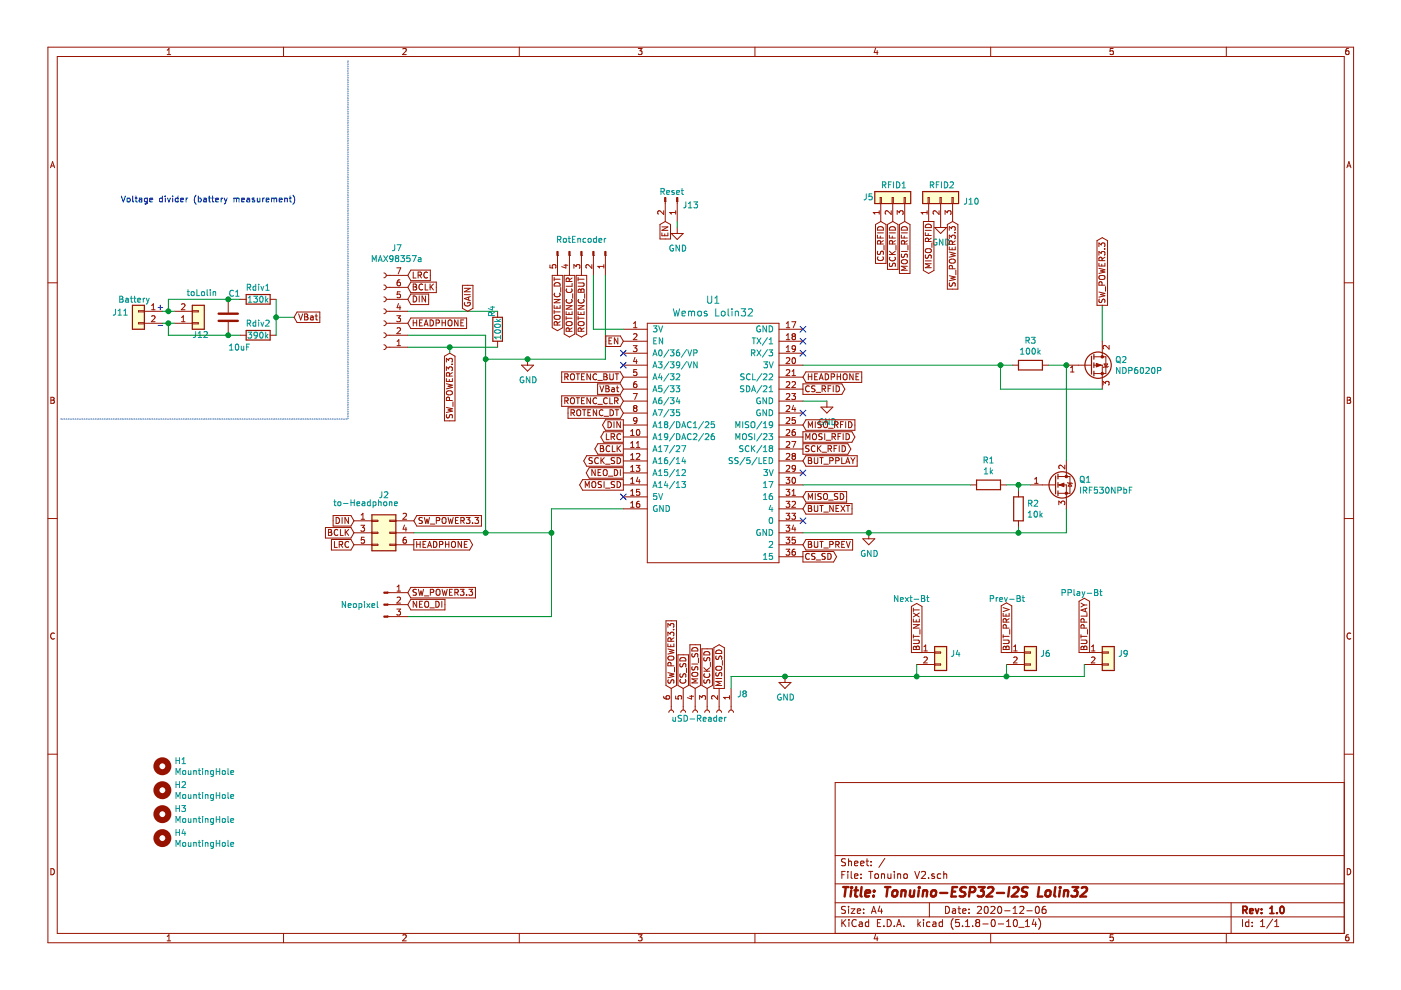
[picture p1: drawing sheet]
<svg xmlns="http://www.w3.org/2000/svg" width="297mm" height="210mm" viewBox="0 0 297 210" stroke-linecap="round" stroke-linejoin="round" font-family="sans-serif">
<path d="M.2 0h296.9v209.9h-296.9z" fill-rule="evenodd" fill="#fff" stroke="#fff" stroke-width=".21"/>
<g fill="none" stroke="#981200" stroke-width=".21">
<path d="M10.2 10h276.8v189.9h-276.8zM12.1 12h272.9v185.9h-272.9zM35.4 11.6h.8M35.4 10.6l.4-.3v1.3M60.1 10v2M85.4 10.4l.5-.1 .2 .3-.8 1h.8M110.1 10v2M135.3 10.3h.8l-.4 .5 .4 .1v.5l-.2 .2-.6-.2M160.1 10v2M185.6 10.2l-.3 .9h.9M186 10.7v.9M210 10v2"/>
<path d="M236 10.3h-.6l-.1 .6 .7-.1v.6l-.2 .2-.5-.2M260 10v2M285.9 10.3h-.4l-.1 .3-.1 .7 .2 .3 .5-.2-.1-.6h-.4l-.2 .2M10.7 35.6l.4-1.3 .5 1.3M10.8 35.2h.7M285.6 35.6l.4-1.3 .4 1.3M285.7 35.2h.6M10.2 60h1.9M81.4 57.9a.51 .51 0 0 1 .5 .5 .51 .51 0 0 1-.5 .5M81.9 58.4h4.6M84.1 56.8h.9l-.6 1.3M84.8 59.3h-.2a.79 .79 0 0 0-.2 1.3l.4-.1 .1-.4-.2-.3h-.3l-.2 .3"/>
<path d="M87.1 59.8h5.4v2.2h-5.4l-.6-1.1zM87.1 57.3h4.1v2.2h-4.1l-.6-1.1zM87.6 57.7v1.2h.6M88.6 58.3h.7v-.5l-.7-.1v1.2M89 58.3l.4 .6M90.6 57.8a.55 .55 0 0 0-.7 .1 .55 .55 0 0 0 0 .7l.4 .3 .3-.1M116.6 56.2v.6h.6l-.1-.4 .2-.3h.3l.3 .3-.2 .4M117.1 58.4h2.2v11.1l-1.1 .6-1.1-.6zM117.5 59.2h1.3M117.5 58.8v.8M118.2 54.2v4.2M119.6 56.2h.8"/>
<path d="M119.6 58.4h2.3v12.4l-1.2 .7-1.1-.7zM120 56.1v.7l-.9-.3M120.7 59.7l-.1-.7h-.4l-.2 .7h1.3M120.7 54.2v4.2M121.3 58.9l-.6 .5M121.7 56.9v-.8l.5 .4 .1-.3 .4-.1 .2 .3-.1 .5M122.2 58.4h2.2v12.4l-1.1 .7-1.1-.7zM122.6 60h1l.2 .2v.3l-.2 .2h-1M122.6 58.8v.8M122.6 59.2h1.2M123.3 54.2v4.2M125.5 56.1v.8l-.9-.8-.4 .3 .1 .4"/>
<path d="M125.8 54.2v4.2M128 56.1v.7M128 56.5h-1.2l.3 .3M128.4 54.2v4.2M139.9 47.6l1.1-.6 1.2 .6v3.1h-2.3zM140.3 48.1h1.3l-1.3 .7h1.3M140.3 49.4v.6h1.3v-.6M140.7 44.7v.8l-.9-.8-.4 .2 .2 .5M140.9 49.6v.4M141 42.7v4.3M142.3 49.5h2.6l-1.3 1.3zM143.3 45.1h-1.3l.3 .3"/>
<path d="M143.3 44.7v.7M143.6 42.7v4.3M143.6 48.2v1.3M185.6 47.6l1.1-.6 1.2 .6v8.2h-2.3zM186 49.9v.6h1.3M186 49.4h1.3M186.1 53.3l-.1 .4 .2 .2h.4l.2-.6h.3l.2 .2-.1 .5M186.2 54.5a.56 .56 0 0 0 0 .7 .56 .56 0 0 0 .8 0l.3-.4-.1-.3M186.2 48.2a.66 .66 0 0 1 .8-.1 .66 .66 0 0 1 .3 .7h-1.3zM186.4 44.7v.7M186.4 45.1h-1.3l.4 .3M186.6 41.9h.3v1.3h-.3z"/>
<path d="M186.6 50.1v.4M186.7 51.7l-.1-.6h-.4l-.2 .6h1.3M186.7 43.2v3.8M187.3 51l-.6 .4M187.4 52v1M188.2 47.6l1.1-.6 1.1 .6v9.5h-2.2zM188.6 54h1.2M188.6 49.9v.6h1.2M188.6 49.4h1.2M188.6 53.3l.7 .7M188.6 55.8v.5l.1 .2 .4-.1 .3-.6h.2l.2 .2v.5M188.7 54.5a.56 .56 0 0 0 .5 .8 .56 .56 0 0 0 .5-.8"/>
<path d="M188.7 48.2a.66 .66 0 0 1 .8-.1 .66 .66 0 0 1 .3 .7h-1.2zM188.9 44.7v.8l-.9-.8-.3 .2 .1 .5M189.2 41.9h.2v1.3h-.2zM189.2 50.1v.4M189.2 51.7v-.6h-.5l-.1 .6h1.2M189.3 43.2v3.8M189.8 53.3l-.7 .5M189.8 51l-.6 .4M190 52v1M190.2 45.5v-.8l.5 .4 .1-.3 .5-.1 .2 .2-.1 .6M190.7 47.6l1.1-.6 1.1 .6v10.4h-2.2zM191.1 53.3h1.3"/>
<path d="M191.1 49.9v.6h1.3M191.1 49.4h1.3M191.2 53.9l-.1 .5 .1 .1h.4l.2-.5 .3-.1 .3 .2-.1 .5M191.2 55.2l.3-.1h.7l.2 .3-.1 .3a.8 .8 0 0 1-1.2-.1zM191.3 48.2a.66 .66 0 0 1 .7-.1 .66 .66 0 0 1 .4 .7h-1.3zM191.7 41.9h.2v1.3h-.2zM191.7 50.1v.4M191.8 51.7l-.1-.6h-.5l-.1 .6h1.3M191.8 43.2v3.8M192.4 56.5h-1.3l.9 .4-.9 .4h1.3M192.4 51l-.6 .4M192.5 52v1"/>
<path d="M195.8 47h2.2v10.3l-1.1 .7-1.1-.7zM196.2 48.8h1.3M196.2 55.3h1.3M196.2 49.3v.6h1.3M196.3 54l-.1 .5 .1 .2h.4l.2-.5 .3-.2 .3 .3-.1 .5M196.4 47.6a.66 .66 0 0 1 .7 0 .66 .66 0 0 1 .4 .7h-1.3zM196.4 52.8h.9l.2 .2-.2 .5-.7 .1a.44 .44 0 0 1-.4-.6zM196.6 45.1h-1.3l.4 .3M196.6 44.7v.7M196.8 41.9h.2v1.3h-.2zM196.8 49.5v.4M196.8 51.2v-.6l-.5-.1-.1 .7h1.3"/>
<path d="M196.9 43.2v3.8M197.5 55.9h-1.3l.9 .5-.9 .4h1.3M197.5 50.5l-.7 .4M197.6 51.5v1M198.2 48.2h2.5l-1.3 1.3zM199.1 44.7v.8l-.9-.8-.4 .2 .2 .5M199.3 41.9h.3v1.3h-.3zM199.4 43.2v5M200.4 45.5v-.8l.5 .4 .1-.3 .4-.1 .2 .2-.1 .6M200.9 47.6l1.1-.6 1.1 .6v13.7h-2.2zM201.3 48.8v-.7l.4 .4 .2-.4h.5l.1 .2-.1 .5M201.3 50.6v-.7l.4 .4 .2-.4h.4l.2 .2-.1 .5"/>
<path d="M201.3 52.3v.7h1.2v-.7M201.3 58.5l1.2 .2-.9 .3 .9 .3-1.2 .2M201.3 53.4l1.2 .3-.9 .3 .9 .2-1.2 .3M201.3 60v.4l.2 .3 .3-.1 .2-.6h.4l.1 .7M201.4 55a.84 .84 0 0 1 1.1 .2l-.1 .5-.7 .1a.45 .45 0 0 1-.4-.6zM201.8 41.9h.3v1.3h-.3zM201.9 52.5v.5M201.9 51.8l-.1-.7h-.4l-.1 .7h1.2M201.9 57l-.1-.7h-.4l-.1 .7h1.2M202 43.2v3.8M202.4 49.3h.1M202.5 51.1l-.6 .4"/>
<path d="M202.7 57.3v1M232.6 51l1.1-.6 1.1 .6v13.7h-2.2zM233 52.3v-.8l.5 .4 .1-.3 .4-.1 .3 .3-.2 .5M233 54.1v-.8l.5 .4 .1-.3h.5l.2 .2-.2 .5M233 55.8v.6h1.3v-.6M233 56.9l1.3 .3-1 .2 1 .3-1.3 .3M233.2 58.5h.9l.2 .2-.2 .5-.7 .1a.44 .44 0 0 1-.4-.6zM233.6 56v.4M233.7 55.3l-.1-.6-.2-.2-.3 .1-.1 .7h1.3M234.1 52.8h.2M234.3 54.5l-.6 .5M285 60h2"/>
<path d="M29.3 65.9h1.3v.2h-1.3zM29.3 68.4h1.3v.3h-1.3zM30.6 68.5h3.8M30.6 66h3.8M32.1 67.1l.5-.2 .3 .4-.8 .9h.8M32.1 65.7h.8M32.1 64.8l.4-.4v1.3M37 68.5h3.8M37 66h3.8M38.5 68.2h.7M38.5 67.3l.4-.4v1.3M38.5 64.5l.5-.1 .2 .4-.8 .9h.8"/>
<path d="M40.8 65.9h1.2v.2h-1.2zM40.8 68.4h1.2v.3h-1.2zM48.4 63.5v2.8M48.4 68.3v2.8M50.9 63.5h1.3M50.9 71.1h1.3M57.3 63.5h1.2M57.3 71.1h1.2M63 66.2h4.8v2.2h-4.8l-.6-1.1zM63.3 66.6l.4 1.2 .5-1.2M64.6 66.6l.6 .1v.2l-.2 .3 .3 .2-.1 .4h-.6zM64.6 67.2h.4"/>
<path d="M65.9 67h.4l.1 .8M66.4 67.3l-.6 .2 .1 .3h.5M66.8 67h.5M67 66.6v1.1l.3 .1M81.4 60.4a.51 .51 0 0 1 .5 .5 .51 .51 0 0 1-.5 .5M81.4 63a.51 .51 0 0 1 .5 .5 .51 .51 0 0 1-.5 .5M81.4 65.5a.51 .51 0 0 1 .5 .5 .51 .51 0 0 1-.5 .5M81.4 68a.51 .51 0 0 1 .5 .5 .51 .51 0 0 1-.5 .5M81.4 70.6a.51 .51 0 0 1 .5 .5 .51 .51 0 0 1-.5 .5M81.4 73.1a.51 .51 0 0 1 .5 .5 .51 .51 0 0 1-.5 .5M81.9 68.5h4.6M81.9 66h4.6"/>
<path d="M81.9 60.9h4.6M81.9 63.5h4.6M81.9 71.1h4.6M81.9 73.6h4.6M84.1 66.9h.8l-.4 .5 .3 .2 .1 .4-.2 .2-.6-.1M84.2 72.4l.4-.4v1.3M84.2 69.6l.5-.1 .2 .3-.8 .9h.8M84.2 73.3h.7M84.5 64.4l-.3 .8h.8M84.8 64.8v.9M84.8 61.9h-.5l-.1 .6 .5-.2 .2 .3v.3l-.2 .2-.5-.1M87.1 67.4h11.8v2.3h-11.8l-.6-1.2z"/>
<path d="M87.1 62.3h3.8v2.3h-3.8l-.6-1.1zM87.6 68.4h.7M87.6 60.2h.4l.3 .3-.3 .3 .3 .3-.1 .3-.6 .1zM87.6 62.8a.64 .64 0 0 1 .7 .6 .64 .64 0 0 1-.7 .6zM87.6 67.8v1.3M87.6 60.8h.4M88.3 67.8v1.3M88.9 62.8v1.2M89 68.4h.4M89.6 67.8h-.6v1.3h.6M89.6 60.3a.56 .56 0 0 0-.8 .5 .56 .56 0 0 0 .8 .6M89.9 69.1l.5-1.3 .4 1.3"/>
<path d="M90 68.7h.6M90.1 60.2v1.3h.7M90.2 62.8v1.2l-.7-1.2v1.2M91.2 67.8a.64 .64 0 0 1 .7 .7 .64 .64 0 0 1-.7 .6zM91.2 60.2v1.3M91.4 60.8l.5 .7M91.9 60.2l-.7 .8M92.5 68.5l.6-.1v-.4l-.6-.2v1.3M93.7 68.4h.7M93.7 67.8v1.3M94.2 75.5l1.2-.6 1.1 .6v13.7h-2.3zM94.4 67.8v1.3"/>
<path d="M94.6 76.8v-.8l.5 .4 .1-.4h.6l.1 .2-.1 .6M94.6 78.6v-.8l.5 .4 .1-.3 .5-.1 .2 .2-.1 .6M95 68l.3-.2a.44 .44 0 0 1 .5 .5v.6l-.5 .2-.3-.2zM95.3 79.7l-.1-.6h-.4l-.2 .6h1.3M95.8 77.2h.1M95.9 79l-.6 .4M97.1 67.8v1.3l-.7-1.3v1.3M97.7 68.4h.4M98 60.5h2.3v4.9l-1.1 .6-1.2-.6zM98.3 67.8h-.6v1.3h.6M98.4 61.1h1.3l-1.3 .8h1.3M98.4 62.5h1.3"/>
<path d="M98.5 64.1a.57 .57 0 0 0 .6 .8 .57 .57 0 0 0 .5-.8h-.4v.3M99.4 63v.6M99.7 62.9l-1.3 .4 1.3 .4M105.5 66v1.3M105.5 72.3v1.3M110.6 77.4h2.5l-1.2 1.3zM111.9 76.2v1.2M117.5 66.1h1.3M117.5 64.8v.5h1.3v-.5M117.5 65.8v.7M117.5 63.5h1.3l-1.3 .7h1.3M117.6 62.1a.58 .58 0 0 0 .5 .8 .58 .58 0 0 0 .6-.7l-.1-.1"/>
<path d="M117.7 60a.67 .67 0 0 1 .7 0 .67 .67 0 0 1 .4 .6h-1.3zM117.7 66.9h.9l.2 .3-.2 .5h-.7a.44 .44 0 0 1-.4-.5zM118.1 64.9v.4M118.1 68.9v-.6l-.2-.1-.3 .1-.1 .6h1.3M118.8 68.2l-.7 .4M118.9 61v.9M119.1 78.8h12.4l.7 1.2-.7 1.1h-12.4zM119.7 79.9h.7v-.5l-.7-.1v1.2M120 67.5h1.3M120 66.1v.6h1.3v-.6M120 64.8h1.3l-1.3 .7h1.3M120 67.1v.7"/>
<path d="M120.1 79.9l.4 .6M120.1 68.4l.4-.2 .7 .2v.5l-.7 .1a.45 .45 0 0 1-.5-.5zM120.2 63.5a.56 .56 0 0 0 .5 .8 .56 .56 0 0 0 .5-.8M120.2 61.3a.55 .55 0 0 0 .1 .7 .55 .55 0 0 0 .7 0l.3-.4-.1-.3M120.6 66.3v.4M120.7 70.2l-.1-.6h-.4l-.2 .6h1.3M121 79.4l.2-.1a.45 .45 0 0 1 .6 .4l-.2 .8h-.5a.92 .92 0 0 1-.1-1.1zM121.3 60.1v.6h-1.3M121.3 69.5l-.6 .4M121.4 62.3v.9M122.2 79.3h.7M122.5 79.3v1.2"/>
<path d="M122.6 66.1v.6h1.2v-.6M122.6 67.1v.7M122.6 67.5h1.2M122.6 64.8h1.2l-1.2 .7h1.2M122.6 68.4l.4-.2 .8 .2v.5l-.8 .1a.45 .45 0 0 1-.4-.5zM122.7 61.4l.2-.1 .3 .2 .2-.2h.3l.1 .7h-1.2zM122.7 63.5a.56 .56 0 0 0 .5 .8 .56 .56 0 0 0 .5-.8M123.2 61.5v.5M123.2 66.3v.4M123.2 70.2v-.6h-.5l-.1 .6h1.2M123.3 79.9h.4M123.8 69.5l-.6 .4"/>
<path d="M123.9 79.3h-.6v1.2h.6M124 62.3v.9M125.2 79.3v1.2l-.8-1.2v1.2M126.5 79.4a.56 .56 0 0 0-.8 .5 .56 .56 0 0 0 .8 .5M128 79.3l.6 .1 .1 .2-.2 .3 .3 .2-.2 .4h-.6zM128 79.9h.5M128.5 71.2h3l.7 1.1-.7 1.2h-3zM129.1 72.2h.4M129.3 79.3v1l.2 .2h.4l.1-.2v-1M129.7 71.6h-.6v1.3h.6M130.4 79.3h.8M130.8 79.3v1.2"/>
<path d="M131 71.6v1.3l-.7-1.3v1.3M132.2 77.4h5M132.2 69.8h5M132.2 72.3h5M132.2 74.9h5M132.2 80h5M134.3 73.3h.8l-.5 .5 .4 .1 .1 .4-.3 .3-.5-.2M134.3 69.5h.8M134.3 68.6l.4-.4v1.3M134.3 70.9l.5-.2 .3 .4-.8 .9h.8M134.6 75.8l-.3 .9h.8M134.9 76.3v.8"/>
<path d="M135 78.4h-.6l-.1 .6 .5-.2 .3 .3v.3l-.3 .2-.5-.1M137.2 68.5h28v50.8h-28zM165.2 77.4h5M165.2 69.8h5M165.2 72.3h5M165.2 74.9h5M165.2 80h5M166.7 69.5h.7M166.7 68.6l.4-.4v1.3M166.7 71.1l.4-.4v1.3M166.7 73.6l.4-.3v1.3M166.7 72h.7"/>
<path d="M166.7 74.6h.7M166.7 76l.5-.2 .2 .4-.7 .9h.7M166.7 78.5l.5-.1 .2 .3-.7 .9h.7M167.9 68.2h.8l-.5 1.3M167.9 78.7l.4-.3v1.2M167.9 79.6h.8M168.1 76l.1-.2a.67 .67 0 0 1 .5 .7 .67 .67 0 0 1-.5 .6l-.3-.5zM168.2 71.3l-.3 .2 .1 .4 .2 .1h.3l.2-.2v-.3l-.3-.2M168.2 71.3l-.3-.2 .3-.4h.2l.3 .3-.3 .3M168.2 71.3h.2M168.7 73.8l-.3 .3-.3-.1-.1-.6 .4-.1 .3 .2-.1 .8-.2 .2-.3 .1M170.9 78.8h11.8v2.3h-11.8l-.7-1.1z"/>
<path d="M171.4 79.3v1.2M171.4 79.9h.7M172.1 79.3v1.2M172.7 79.9h.4M173.3 79.3h-.6v1.2h.6M175 79.3a.64 .64 0 0 1 .7 .6 .64 .64 0 0 1-.7 .6zM176.2 79.9h.6l.1-.5-.7-.1v1.2M177.5 79.9h.7M177.5 79.3v1.2M178.2 79.3v1.2M178.8 79.4l.3-.1a.44 .44 0 0 1 .5 .4v.6l-.5 .2-.3-.2zM180.9 79.3v1.2l-.7-1.2v1.2"/>
<path d="M181.5 79.9h.4M182.1 79.3h-.6v1.2h.6M214.7 77.4h1.2M221 77.4h1.3M226.1 77.4h5.3M227 78.9h.7M227 78l.4-.4v1.3M231.9 77.4h1.8v5.1M231.9 75.6h2.6v3.6h-2.6M233 61.9l1.3 .3-1 .2 1 .3-1.3 .3M233.1 63.4l-.1 .5 .1 .2h.4l.2-.6 .3-.1 .3 .3-.1 .4M233.7 60.5l-.1-.6-.2-.2-.3 .1-.1 .7h1.3"/>
<path d="M233.7 72.3v3.3M234.1 77.2h.7l-.3 .6zM234.4 60.8v.9M235 77.7l-1 .2M235.2 73.2v.8l-1-.8-.3 .3 .1 .5M10.8 84.2h.4l.3 .3-.3 .3 .3 .3-.2 .4h-.5zM10.8 84.8h.4M94.6 80.3v.6h1.3v-.6M94.6 86.4l1.3 .3-.9 .2 .9 .3-1.3 .3M94.6 81.4l1.3 .3-.9 .2 .9 .2-1.3 .4M94.7 87.9l-.1 .5 .3 .2 .3-.1 .2-.6h.4l.1 .7M94.8 82.9a.84 .84 0 0 1 1.1 .3l-.2 .4-.6 .1a.45 .45 0 0 1-.5-.5z"/>
<path d="M95.2 80.4v.5M95.3 84.9l-.1-.6h-.4l-.2 .6h1.3M96 85.2v1M119.1 83.9h12.4l.7 1.1-.7 1.2h-12.4zM119.7 85l.7-.1v-.4l-.7-.2v1.3M120.1 85l.4 .6M120.4 86.5h11.1l.7 1.1-.7 1.1h-11.1zM121 84.5l.2-.2a.45 .45 0 0 1 .6 .5l-.2 .7h-.5a.92 .92 0 0 1-.1-1zM121.1 87.5h.6l.1-.2-.1-.3-.6-.1v1.2M121.4 87.5l.4 .6M122.2 84.3h.7M122.3 87l.3-.1a.44 .44 0 0 1 .5 .4v.7l-.5 .1-.3-.1z"/>
<path d="M122.5 84.3v1.3M123.3 84.9h.4M123.5 86.9h.7M123.9 86.9v1.2M123.9 84.3h-.6v1.3h.6M124.4 96.6h7.8v2.3h-7.8l-.6-1.2zM124.6 87.5h.5M124.9 99.2h7.3v2.2h-7.3l-.6-1.1zM125.2 84.3v1.3l-.8-1.3v1.3M125.2 86.9h-.6v1.2h.6M125.6 97.1l-.5-.1-.2 .2 .1 .4 .5 .2 .1 .3-.2 .2-.5-.1M126.2 99.6v1.2l-.7-1.2v1.2"/>
<path d="M126.5 84.5a.56 .56 0 0 0-.8 .5 .56 .56 0 0 0 .8 .5M126.5 86.9v1.2l-.7-1.2v1.2M126.7 81.4h4.8l.7 1.1-.7 1.1h-4.8zM126.8 94.1h5.4v2.2h-5.4l-.7-1.1zM126.8 80.7h.9M126.8 85.7h.9M126.9 97.2a.56 .56 0 0 0-.8 .5 .56 .56 0 0 0 .8 .5M127.2 81.8l.4 1.3 .4-1.3M127.3 94.5l.6 .1v.2l-.2 .3 .3 .2-.1 .4-.6 .1zM127.3 95.1h.4M127.4 99.6h-.6v1.2h.6M127.4 97v1.3"/>
<path d="M127.6 97.6l.5 .7M127.8 87a.58 .58 0 0 0-.7 .5 .58 .58 0 0 0 .7 .6v-.1M127.9 99.7l.3-.1a.44 .44 0 0 1 .5 .4v.7l-.5 .1-.3-.1zM128 91.5h4.2v2.3h-4.2l-.6-1.1zM128.1 88.3h.9M128.1 97l-.7 .8M128.4 89h3.8v2.2h-3.8l-.7-1.1zM128.4 98.4h.9M128.5 81.8h.4l.2 .2-.2 .4 .3 .2-.3 .5h-.4zM128.5 82.4h.4M128.6 91.9v1.3h.6M128.8 84.5a.56 .56 0 0 0-.8 0 .56 .56 0 0 0 0 .8l.4 .3 .4-.1"/>
<path d="M128.9 89.4a.64 .64 0 0 1 .8 .6 .64 .64 0 0 1-.8 .7zM129.3 84.3v1.3h.6M129.3 94.6a.56 .56 0 0 0-.8 .1 .56 .56 0 0 0 .1 .8l.3 .3 .4-.2M129.3 86.9a.64 .64 0 0 1 .8 .6 .64 .64 0 0 1-.8 .6zM129.6 92.6l.7-.1v-.4l-.7-.2v1.3M129.7 82.3h.5l.1 .8M129.8 94.5v1.3h.6M129.9 92.6l.4 .6M130.2 89.4v1.3M130.3 82.5l-.7 .3 .2 .3 .5-.1M130.3 99.6a.64 .64 0 0 1 .7 .6 .64 .64 0 0 1-.7 .6zM130.3 97.1l-.5-.1-.2 .3 .1 .3 .6 .2v.4h-.7"/>
<path d="M130.3 85l.7-.1v-.4l-.7-.2v1.3M130.4 86.9h.8M130.6 85l.4 .6M130.7 82.2h.5M130.8 86.9v1.2M130.8 97a.64 .64 0 0 1 .8 .7 .64 .64 0 0 1-.8 .6zM130.8 94.5v1.3M130.9 81.8v1.1l.3 .2M131 95l.6 .8M131.5 89.4v1.3l-.7-1.3v1.3M131.5 99.6v1.2M131.6 92.1a.56 .56 0 0 0-.8 .5 .56 .56 0 0 0 .8 .5"/>
<path d="M131.6 94.5l-.8 .7M132.2 92.7h5M132.2 95.2h5M132.2 97.7h5M132.2 82.5h5M132.2 85h5M132.2 87.6h5M132.2 90.1h5M133.7 92.3h.7M133.7 91.4l.4-.3v1.2M133.7 94l.4-.4v1.3M133.7 96.5l.4-.4v1.3"/>
<path d="M133.7 99l.4-.3v1.2M133.7 94.9h.7M133.7 97.4h.7M133.7 99.9h.7M134.3 83.4h.8l-.5 1.3M134.6 86.5l-.3 .3v.2l.3 .3 .3-.1 .2-.2v-.2l-.3-.3M134.6 86.5l-.3-.2 .3-.3h.2l.3 .2-.3 .3M134.6 86.5h.2M134.9 98.7h.8l-.5 .5 .4 .1 .1 .4-.3 .2-.5-.1M134.9 80.9h-.2a.79 .79 0 0 0-.1 1.3l.3-.1 .2-.5-.3-.2h-.2l-.3 .2M134.9 96.3l.5-.2 .3 .4-.8 .9h.8M134.9 94.9h.8"/>
<path d="M134.9 94l.4-.4v1.3M135.1 91.2l.1-.1a.67 .67 0 0 1 .5 .6 .67 .67 0 0 1-.5 .6l-.3-.5zM135.1 89.1l-.3 .2h-.4l-.1-.2 .1-.5 .4-.1 .3 .3-.2 .9-.5 .1M165.2 92.7h5M165.2 95.2h5M165.2 97.7h5M165.2 82.5h5M165.2 85h5M165.2 87.6h5M165.2 90.1h5M166.7 91.2l.5-.1 .2 .3-.7 .9h.7M166.7 93.7l.5-.1 .2 .4-.7 .9h.7"/>
<path d="M166.7 96.3l.5-.2 .2 .4-.7 .9h.7M166.7 98.8l.5-.1 .2 .3-.7 .9h.7M166.7 81l.5-.1 .2 .4-.7 .9h.7M166.7 83.6l.5-.2 .2 .4-.7 .9h.7M166.7 86.1l.5-.1 .2 .3-.7 1h.7M166.7 88.6l.5-.1 .2 .4-.7 .9h.7M167.9 83.4h.8l-.5 .5 .4 .2 .1 .4-.3 .2-.5-.1M167.9 93.6h.8l-.5 1.3M167.9 96.4l.3-.3h.2l.3 .3M167.9 96.4h.1M167.9 81l.5-.1 .3 .4-.8 .9h.8M167.9 96.4l.3 .3"/>
<path d="M168.2 96.7l-.3 .2 .1 .4 .2 .1h.3l.2-.2v-.3l-.3-.2M168.2 96.7h.2M168.2 85.9l-.3 .9h.8M168.5 91.1l-.4 .1-.2 .4 .1 .6 .5 .1 .2-.2-.2-.5-.3-.1-.3 .3M168.5 86.4v.9M168.6 88.5h-.6l-.1 .6 .5-.1 .3 .3v.3l-.3 .2-.5-.1M168.7 99.2l-.3 .3-.3-.1-.1-.6 .4-.1 .3 .2-.1 .7-.2 .3h-.3M168.7 96.4h.1M168.7 96.4l-.3 .3M170.2 91.5h10.4l.7 1.2-.7 1.1h-10.4zM170.2 81.4h8.3l.6 1.1-.6 1.1h-8.3zM170.2 94.1h9.6l.6 1.1-.6 1.1h-9.6z"/>
<path d="M170.8 93.2v-1.3l.5 1 .4-1v1.3M170.9 96.6h10.8v2.3h-10.8l-.7-1.2zM170.9 89h10.4v2.2h-10.4l-.7-1.1zM171.4 97h.4l.3 .3-.3 .3 .3 .3-.1 .3-.6 .1zM171.4 90.7v-1.3l.4 .9 .4-.9v1.3M171.4 97.6h.4M171.5 94.6l-.4-.1-.3 .1v.4l.6 .2 .1 .3-.2 .3-.5-.1M171.6 81.9a.56 .56 0 0 0-.8 .5 .56 .56 0 0 0 .8 .5M172.3 92.1l.2-.2 .4 .1a.78 .78 0 0 1-.1 1.2l-.5-.2zM172.7 97v1.1l.2 .2 .4-.1 .1-.1v-1.1M172.8 81.9l-.5-.1-.2 .1v.4l.6 .2 .1 .3-.3 .3-.4-.1M172.8 94.6a.56 .56 0 0 0-.7 .1 .56 .56 0 0 0 0 .8l.3 .3 .4-.2"/>
<path d="M172.9 89.4v1.3M173 83.2h1M173.3 94.5v1.3M173.5 95l.6 .8M173.7 80.5l.4-1.2 .4 1.2M173.8 97h.7M173.8 80.2h.6M174 86.3h2.6l-1.3 1.3zM174.1 94.5l-.8 .7M174.1 89.5l-.5-.1-.2 .1v.4l.6 .2 .1 .3-.2 .3-.5-.1M174.2 97v1.3M174.3 92l-.5-.1-.2 .2 .1 .4 .6 .2v.3l-.2 .2h-.5"/>
<path d="M174.3 82.5l.6-.1 .1-.2v-.3l-.7-.1v1.3M174.3 95.9h1M174.6 82.5l.4 .6M174.7 89.6l.2-.2a.44 .44 0 0 1 .5 .4v.7l-.5 .2-.2-.2zM174.7 98.4h.9M174.9 91.9v1.3M175.1 93.3h1M175.3 85v1.3M175.6 82.4h.4M175.6 95.1h.6l.1-.2-.1-.3-.6-.1v1.3M175.7 90.8h1M175.9 95.1l.4 .7"/>
<path d="M175.9 97.7l.6-.1 .2-.1-.1-.3-.7-.2v1.3M176.2 81.8h-.6v1.3M176.4 92.6l.7-.1v-.4l-.7-.2v1.3M176.7 81.8v1.3M176.7 92.6l.4 .6M176.8 95.1h.5M176.9 90.1l.7-.1v-.5l-.7-.1v1.3M177.2 97.7l.6-.1 .1-.1v-.3l-.7-.2v1.3M177.2 90.1l.5 .6M177.3 81.8a.64 .64 0 0 1 .7 .6 .64 .64 0 0 1-.7 .7zM177.4 94.5h-.6v1.3M177.7 92.6h.4"/>
<path d="M177.9 94.5v1.3M178.2 90h.4M178.3 91.9h-.6v1.3M178.5 97v1.3h.6M178.5 94.5a.64 .64 0 0 1 .8 .6 .64 .64 0 0 1-.8 .7zM178.8 91.9v1.3M178.8 89.4h-.6v1.3M179.3 98.3l.4-1.3 .5 1.3M179.3 89.4v1.3M179.4 91.9a.64 .64 0 0 1 .7 .7 .64 .64 0 0 1-.7 .6zM179.4 97.9h.6M179.9 89.4a.64 .64 0 0 1 .8 .6 .64 .64 0 0 1-.8 .7z"/>
<path d="M180.4 97l.4 .7M180.8 97.7v.6M181.3 97l-.5 .7M225.8 98.6v.8l-1-.8-.3 .3 .1 .5M226.1 97.7v3.3M233.9 81.6v-.7l.5 .4 .1-.4h.4l.3 .2-.2 .5M285.6 84.2h.5l.2 .3-.2 .3 .3 .3-.2 .4h-.6zM285.6 84.8h.5M10.2 109.9h1.9M69 111.8h5.4l.6 1.2-.6 1.1h-5.4zM69.6 112.9h.5M69.6 112.3l.6 .1 .1 .2-.2 .3 .3 .2-.2 .4h-.6z"/>
<path d="M70.3 114.4h4.1l.6 1.1-.6 1.1h-4.1zM70.6 109.3h3.8l.6 1.1-.6 1.1h-3.8zM70.9 114.8v1.3h.6M71.3 109.7a.64 .64 0 0 1 .7 .7 .64 .64 0 0 1-.7 .6zM71.6 112.4a.56 .56 0 0 0-.7 .1 .56 .56 0 0 0 0 .7l.4 .3 .3-.1M71.9 115.5l.7-.1v-.5l-.7-.1v1.3M72.2 112.3v1.2h.6M72.2 115.5l.5 .6M72.5 109.7v1.3M73.2 112.3v1.2M73.4 112.8l.5 .7M73.9 109.7v1.3l-.8-1.3v1.3"/>
<path d="M73.9 114.9a.56 .56 0 0 0-.8 .5 .56 .56 0 0 0 .8 .5M73.9 112.3l-.7 .7M75 110.4h3.9M75 113h3.9M75 115.5h3.9M76.5 111.4h.8l-.4 .4 .3 .2 .1 .4-.3 .2-.5-.1M76.6 110.1h.7M76.6 109.2l.3-.4v1.3M77.2 113.9h-.6v.6l.4-.1 .3 .2v.3l-.3 .3-.4-.2M78.9 110.3h1.2v.3h-1.2zM78.9 112.8h1.2v.3h-1.2zM78.9 115.4h1.2v.2h-1.2z"/>
<path d="M82.7 115.4h1.2v.2h-1.2zM82.7 110.3h1.2v.3h-1.2zM82.7 112.8h1.2v.3h-1.2zM83.9 110.4h3.8M83.9 113h3.8M83.9 115.5h3.8M85.5 109l.4-.2 .3 .4-.8 .9h.8M85.8 111.3l-.3 .9h.7M86.1 113.9h-.3a.79 .79 0 0 0-.1 1.3l.4-.1 .1-.5-.3-.2h-.2l-.2 .2M86.1 111.8v.8M87.7 114.4h11.9l.6 1.1-.6 1.1h-11.9zM88.3 115.4h.8"/>
<path d="M88.3 114.8v1.3M88.4 109.3h13.7v2.2h-13.7l-.7-1.1zM89.1 114.8v1.3M89.6 109.8l-.5-.1-.2 .1v.4l.5 .3 .2 .3-.3 .2-.5-.1M89.7 115.4h.4M90 109.7l.3 1.3 .2-.9 .3 .9 .3-1.3M90.3 114.8h-.6v1.3h.6M90.7 116.1l.4-1.3 .4 1.3M90.8 115.7h.6M91.2 111.1h1M91.9 114.8a.64 .64 0 0 1 .7 .6 .64 .64 0 0 1-.7 .7zM92.5 110.4l.6-.1 .1-.2v-.3l-.7-.1v1.3"/>
<path d="M93.2 115.5l.6-.1 .1-.5-.7-.1v1.3M93.8 109.9l.2-.2a.44 .44 0 0 1 .6 .4l-.1 .7-.5 .2-.2-.2zM94.5 115.4h.7M94.5 114.8v1.3M95 109.7l.3 1.3 .2-.9 .3 .9 .3-1.3M95.2 114.8v1.3M95.8 115l.2-.2a.44 .44 0 0 1 .6 .4l-.1 .7-.5 .2-.2-.2zM96.6 110.3h.4M97.2 109.7h-.6v1.3h.6M97.7 110.4l.6-.1 .1-.2v-.3l-.7-.1v1.3M97.8 114.8v1.3l-.7-1.3v1.3M98 110.4l.4 .6"/>
<path d="M98.4 115.4h.5M98.9 109.7h.7l-.4 .5 .4 .1v.6l-.2 .1-.5-.1M99.1 114.8h-.7v1.3h.7M100.2 110.9v.1M100.7 109.7h.8l-.5 .5 .4 .1 .1 .5-.3 .2-.5-.1M123.5 101.7h8.7v2.2h-8.7l-.6-1.1zM124.1 103.4v-1.3l.4 .9 .4-.9v1.3M125.5 102.3l.3-.2a.45 .45 0 0 1 .5 .4l-.1 .7-.4 .2-.3-.2zM126.8 100.2h.4M127.5 102.2l-.5-.1-.1 .1v.4l.5 .2 .1 .3-.2 .3-.5-.1M128.1 102.1v1.3M128.4 103.5h.9"/>
<path d="M129 101h1M130.3 102.2l-.5-.1-.2 .3 .1 .3 .6 .2v.3l-.7 .1M130.8 102.1a.64 .64 0 0 1 .8 .6 .64 .64 0 0 1-.8 .7zM132.2 102.8h5M132.2 100.3h5M132.2 105.4h5M132.2 107.9h5M133.7 102.5h.7M133.7 101.6l.4-.4v1.3M133.7 104.1l.4-.3v1.2M133.7 106.6l.4-.3v1.3M133.7 105h.7"/>
<path d="M133.7 107.6h.7M135.2 101.2l-.3 .9h.8M135.5 106.3l-.4 .1-.2 .4 .1 .6 .5 .1 .2-.2-.2-.5h-.3l-.3 .2M135.5 101.6v.9M135.6 103.8h-.6l-.1 .6 .5-.2 .3 .3v.3l-.3 .2-.5-.1M165.2 110.4h5M165.2 113h5M165.2 115.5h5M165.2 102.8h5M165.2 100.3h5M165.2 105.4h5M165.2 107.9h5"/>
<path d="M165.2 118h5M166.7 108.8h.7l-.4 .5 .4 .1v.6l-.2 .1-.5-.1M166.7 111.4h.7l-.4 .4 .4 .2v.5l-.2 .1-.5-.1M166.7 113.9h.7l-.4 .5 .4 .1v.5l-.2 .2-.5-.2M166.7 101.2h.7l-.4 .5 .4 .1v.6l-.2 .1-.5-.1M166.7 103.8h.7l-.4 .4 .4 .2v.5l-.2 .1-.5-.1M166.7 116.4h.7l-.4 .5 .4 .2v.5l-.2 .1-.5-.1M166.7 106.3h.7l-.4 .5 .4 .1v.5l-.2 .2-.5-.2M167.9 108.8h.8l-.5 .5 .4 .1 .1 .5-.3 .2-.5-.1M167.9 105h.8M167.9 106.4l.5-.1 .3 .3-.8 1h.8M167.9 104.1l.4-.3v1.2"/>
<path d="M168.1 101.3l.1-.1a.67 .67 0 0 1 .5 .6 .67 .67 0 0 1-.5 .7l-.3-.5zM168.2 111.3l-.3 .9h.8M168.5 116.4l-.4 .2-.2 .4 .1 .6 .5 .1 .2-.2-.2-.5-.3-.1-.3 .3M168.5 111.8v.8M168.6 113.9h-.6l-.1 .6 .5-.1 .3 .2v.3l-.3 .3-.5-.2M170.2 116.9h6.5l.7 1.1-.7 1.2h-6.5zM170.9 106.8h9.7v2.2h-9.7l-.7-1.1zM170.9 114.4h9.9v2.2h-9.9l-.7-1.1zM170.9 104.2h8.6v2.3h-8.6l-.7-1.1zM171.4 115.4h.4M171.4 107.2h.4l.3 .2-.3 .4 .3 .2-.1 .4h-.6zM171.4 114.8h.4l.3 .2-.3 .4 .3 .2-.1 .4-.6 .1z"/>
<path d="M171.4 105.9v-1.3l.4 1 .4-1v1.3M171.4 107.8h.4M171.6 117.5a.56 .56 0 0 0-.8 .5 .56 .56 0 0 0 .8 .5M172.7 107.2v1l.2 .2h.4l.1-.2v-1M172.7 114.8v1l.2 .3 .4-.1 .1-.2v-1M172.8 117.4l-.5-.1-.2 .2v.3l.6 .3 .1 .3-.3 .2h-.4M172.9 104.6v1.3M173 118.7h1M173.8 114.8h.7M173.8 107.2h.7M174.1 104.7l-.5-.1-.2 .2v.3l.6 .3 .1 .3-.2 .2h-.5M174.2 107.2v1.2"/>
<path d="M174.2 114.8v1.3M174.7 116.2h.9M174.7 108.6h.9M174.7 104.8l.2-.2a.44 .44 0 0 1 .5 .5v.6l-.5 .2-.2-.2zM175 117.4l-.5-.1-.2 .2v.3l.6 .3 .1 .3-.3 .2h-.4M175.5 117.3a.64 .64 0 0 1 .7 .7 .64 .64 0 0 1-.7 .6zM175.7 106h1M175.9 115.5l.6-.1 .2-.2-.1-.3-.7-.1v1.3M176.7 107.2v1.2l-.8-1.2v1.2M177.2 115.5l.6-.1 .1-.2v-.3l-.7-.1v1.3M177.2 107.8h.5M177.5 115.5l.4 .6"/>
<path d="M177.6 104.7l-.5-.1-.2 .2v.3l.6 .3 .1 .3-.2 .2h-.5M177.9 107.2h-.7v1.2h.7M178.2 104.6a.64 .64 0 0 1 .7 .7 .64 .64 0 0 1-.7 .6zM178.3 107.2l.8 1.2M178.5 115.4h.4M179.1 114.8h-.6v1.3h.6M179.1 107.2l-.8 1.2M179.4 114.8l.5 1.3 .4-1.3M179.4 107.2h.8M179.8 107.2v1.2M182.9 114.2h2.6l-1.3 1.3zM184.2 113v1.2"/>
<path d="M205.8 102.8h1.2M212.1 102.8h1.3M215.9 104.1v1.3M215.9 110.4v1.3M218.5 102.8h5.3M219.4 102.5h.7M219.4 101.6l.3-.4v1.3M224.3 102.8h1.8v5.1M224.3 101h2.5v3.6h-2.5M224.5 107v-.8l.5 .5 .1-.4 .4-.1 .3 .3-.2 .5M226.3 102.3l1.1 .3M226.8 102.4l.4 .7h-.7z"/>
<path d="M285 109.9h2M11.5 134.3a.58 .58 0 0 0-.8 .5 .58 .58 0 0 0 .8 .6M82.3 130.7h4.2M82.3 128.2h4.2M82.3 125.7h4.2M84.1 129.1h.8l-.4 .5 .3 .1 .1 .5-.2 .2-.6-.1M84.2 125.3h.7M84.2 124.4l.4-.3v1.2M84.2 126.7l.5-.1 .2 .4-.8 .9h.8M87.1 124.5h13.7v2.3h-13.7l-.6-1.1zM87.1 127.1h7.2v2.2h-7.2l-.6-1.1zM88.3 125l-.5-.1-.2 .2v.3l.6 .3 .1 .3-.3 .2h-.4"/>
<path d="M88.3 127.5v1.3l-.7-1.3v1.3M88.7 124.9l.3 1.3 .3-.9 .2 .9 .3-1.3M89 128.1h.4M89.6 127.5h-.6v1.3h.6M90 126.3h.9M90.1 127.7l.3-.2a.44 .44 0 0 1 .5 .4l-.1 .7-.4 .2-.3-.2zM91.1 128.9h1M91.2 125.6h.6l.2-.2-.1-.3-.7-.2v1.3M92.4 127.5a.64 .64 0 0 1 .7 .6 .64 .64 0 0 1-.7 .7zM92.5 125.1l.3-.2a.44 .44 0 0 1 .5 .5l-.1 .6-.4 .2-.3-.2zM93.7 127.5v1.3M93.7 124.9l.3 1.3 .3-.9 .2 .9 .3-1.3"/>
<path d="M95.3 125.6h.4M95.9 124.9h-.6v1.3h.6M96.4 125.6h.7l.1-.2-.1-.3-.7-.2v1.3M96.7 125.6l.5 .6M97.6 124.9h.8l-.4 .5 .3 .2v.5l-.2 .1-.5-.1M98.9 126.1v.1M99.4 124.9h.8l-.4 .5 .3 .2 .1 .4-.3 .2-.5-.1M141.2 131.6h2.2v13.7l-1.1 .7-1.1-.7zM141.6 134.8v-.8l.5 .4 .1-.3h.5l.2 .2-.2 .5M141.6 133v-.8l.5 .4 .1-.3 .4-.1 .3 .3-.2 .5M141.6 136.5v.6h1.3v-.6M141.6 137.6l1.3 .3-.9 .2 .9 .3-1.3 .3"/>
<path d="M141.8 139.2h.9l.2 .2-.2 .5-.7 .1a.44 .44 0 0 1-.4-.6zM142.2 136.7v.4M142.3 136l-.1-.6-.2-.2-.3 .1-.1 .7h1.3M142.7 133.5h.2M142.9 135.2l-.6 .5M143.7 138.8h2.3v6.5l-1.1 .7-1.2-.7zM144.3 139.5a.67 .67 0 0 1 .8-.1 .67 .67 0 0 1 .3 .7h-1.3zM146.3 136.7h2.2v8.6l-1.1 .7-1.1-.7zM146.8 138.6l-.1 .4 .1 .2h.4l.2-.5 .3-.1 .3 .2-.1 .5M146.9 137.4a.67 .67 0 0 1 .7-.1 .67 .67 0 0 1 .4 .7h-1.3zM148.1 139.5v1M148.8 137.6h2.2v7.7l-1.1 .7-1.1-.7z"/>
<path d="M149.3 139.4l-.1 .5 .1 .2 .5-.1 .2-.5 .3-.1 .2 .2-.1 .5M149.4 138.3a.67 .67 0 0 1 .8-.1 .67 .67 0 0 1 .3 .7h-1.3zM151.4 137.3l1.1-.6 1.1 .6v8.7h-2.2zM151.8 139.1v.5l.1 .2h.3l.3-.6 .3-.1 .2 .2v.5M151.9 137.9a.67 .67 0 0 1 .8 0 .67 .67 0 0 1 .3 .7h-1.2zM193.6 129.3h1.3M193.6 135.7h1.1l.2 .3v.3l-.2 .1h-1.1M193.6 134.9h1.3M193.6 132.4h1.3l-1.3 .8h1.3M193.6 131.2v.7h1.3v-.7M193.6 128.9v.8M193.6 134.6v.7"/>
<path d="M193.6 130l1.3 .8M193.7 137.2l.3-.2 .3 .3 .1-.3h.3l.2 .2v.5h-1.3zM194.3 131.4v.5M194.3 137.3v.4M194.9 130l-1.3 .8M195 133.5v.9M195.5 138.4v-9.8l-1.1-.7-1.2 .7v9.8h5M195.9 138h.7M195.9 137.1l.4-.3v1.2M195.9 139.4l.5-.1 .2 .3-.8 1h.8M198.2 138.2h1.2v.3h-1.2zM212.7 135.7h1l.3 .3-.1 .3-.2 .1h-1"/>
<path d="M212.7 134.9h1.3M212.7 130v.6h1.3v-.6M212.7 134.6v.7M212.7 128.8l1.3 .4-1.3 .5M212.8 137.2l.2-.2 .3 .3 .1-.3h.3l.3 .2v.5h-1.3zM213.3 130.2v.4M213.3 137.3v.4M213.3 133.2v-.6l-.2-.2-.3 .1-.1 .7h1.3M213.3 131.9v-.6l-.2-.1h-.3l-.1 .7h1.3M214 131.2l-.7 .4M214.1 133.5v.9M214.5 138.4v-9.9l-1.1-.7-1.1 .7v9.9h4.9"/>
<path d="M214.9 138h.8M214.9 139.4l.5-.1 .3 .3-.8 1h.8M214.9 137.1l.4-.3v1.2M217.2 138.2h1.3v.3h-1.3zM229.2 135.7h1l.3 .3-.1 .3-.2 .1h-1M229.2 134.6v.7M229.2 134.9h1.3M229.2 127.9l.6 .4M229.3 137.2l.2-.2 .3 .3 .1-.3h.3l.3 .2v.5h-1.3zM229.8 137.3v.4M229.8 131.9v-.6l-.2-.1h-.3l-.1 .7h1.3M229.8 133.2v-.6l-.2-.2-.3 .1-.1 .7h1.3"/>
<path d="M229.8 128.3h.7M229.8 128.3l-.6 .4M230.1 129.1v.6M230.5 130v.6h-1.3M230.5 128.9l-1.3 .5 1.3 .4M230.6 133.5v.9M231 138.4v-10.9l-1.1-.6-1.1 .6v10.9h4.9M231.4 138h.8M231.4 139.4l.5-.1 .3 .3-.8 1h.8M231.4 137.1l.4-.3v1.2M233.7 138.2h1.3v.3h-1.3zM286.4 134.3a.58 .58 0 0 0-.8 .5 .58 .58 0 0 0 .8 .6"/>
<path d="M10.2 159.9h1.9M140.7 147.6l.1 .4 .5 .2 .6-.1v-.5l-.1-.1-.5 .1-.1 .4 .3 .2M141.6 142.6l1.3 .3-.9 .2 .9 .3-1.3 .3M141.7 144.1l-.1 .5 .1 .2h.4l.2-.6 .3-.1 .3 .3-.1 .5M141.8 151a.51 .51 0 0 1 .5-.5 .51 .51 0 0 1 .5 .5M142.3 141.2l-.1-.6-.2-.2-.3 .1-.1 .7h1.3M142.3 146v4.5M143 141.5v.9M143.3 147.6v.6h.6l-.2-.5 .3-.2h.3l.2 .2-.1 .5M144.2 142.8l-.1 .5 .2 .2h.3l.3-.5 .3-.2 .2 .3v.5M144.2 140.7l-.1 .5 .2 .1h.4l.2-.5 .3-.1 .2 .2v.5M144.3 144.1a.56 .56 0 0 0 .5 .8 .56 .56 0 0 0 .5-.8"/>
<path d="M144.3 151a.51 .51 0 0 1 .6-.5 .51 .51 0 0 1 .5 .5M144.9 146v4.5M145.5 141.7v.9M146.2 147.6h.9M146.6 147.4v.8l-.9-.3M146.7 140.8h1.3M146.8 141.3l-.1 .5 .1 .2h.4l.3-.6 .2-.1 .3 .3-.1 .5M146.9 142.6h.9l.2 .2-.2 .5-.7 .1a.45 .45 0 0 1-.4-.6zM146.9 151a.51 .51 0 0 1 .5-.5 .51 .51 0 0 1 .5 .5M147.4 146v4.5M148 143.9h-1.3l.9 .5-.9 .4h1.3M148.3 148.3v-.8l.5 .4 .1-.3 .5-.1 .2 .2-.1 .6"/>
<path d="M149.2 142.3h1.3M149.2 141.6l.8 .7M149.3 144.1l-.1 .5 .1 .2h.4l.3-.6 .3-.1 .2 .3-.1 .5M149.3 142.8a.56 .56 0 0 0 .1 .8 .56 .56 0 0 0 .8 0l.3-.4-.1-.4M149.4 151a.51 .51 0 0 1 .5-.5 .51 .51 0 0 1 .5 .5M149.9 146v4.5M150.5 141.6l-.7 .5M150.6 140.4v.9M151.8 143.9h1.2M151.8 142.6v.5l.1 .2h.3l.3-.6 .3-.1 .2 .2v.5M151.9 141.3h.9l.2 .3-.2 .5h-.6a.44 .44 0 0 1-.4-.5zM152 151a.51 .51 0 0 1 .5-.5 .51 .51 0 0 1 .5 .5"/>
<path d="M152.1 147.5v.8l-.9-.8-.3 .2 .1 .5M152.5 146v4.5M153 144.5h-1.2l.9 .4-.9 .4h1.2M153.2 140.1v.9M154.5 151a.51 .51 0 0 1 .5-.5 .51 .51 0 0 1 .5 .5M154.7 147.5v.7M154.7 147.9h-1.3l.4 .3M155 146v4.5M165.2 144.7h2.5l-1.3 1.3zM166.4 143.4v1.3M194.4 140.9h3.8M198.2 140.8h1.2v.2h-1.2z"/>
<path d="M213.4 140.9h3.8M217.2 140.8h1.3v.2h-1.3zM229.9 140.9h3.8M233.7 140.8h1.3v.2h-1.3zM285 159.9h2M285 165.9h-107.9v32M10.8 184.2a.65 .65 0 0 1 .7 .6 .65 .65 0 0 1-.7 .7zM35.4 198.5l.4-.3v1.3M35.4 199.5h.8M60.1 197.9v2M85.4 198.3l.5-.1 .2 .3-.8 1h.8M110.1 197.9v2"/>
<path d="M135.3 198.2h.8l-.4 .5 .4 .1v.6l-.2 .1-.6-.1M160.1 197.9v2M177.1 194.4h107.9M177.1 191.4h107.9M177.1 187.4h107.9M177.1 181.4h107.9M178.5 185.5h.5M178.5 195v1.5M178.7 195.6l.6 .9M179.2 184.8h-.7v1.5M179.3 192.2h-.6l-.3 .2 .1 .4 .7 .3v.4l-.2 .2-.6-.1M179.3 182.1h-.6l-.3 .2 .1 .4 .7 .3v.4l-.2 .2-.6-.1"/>
<path d="M179.3 195l-.8 .8M179.8 184.8v.1M179.8 185.3v1M179.9 182.1v1.5M179.9 192.2v.1M179.9 192.7v1M179.9 182.7l.2-.1h.4v1M180 195v.1M180 195.5v1M180.5 192.7h.8l-.8 1h.8M180.5 184.8v1.3l.2 .2M181.2 185.8l.7-.2-.1-.3h-.4l-.2 .2 .1 .7h.5"/>
<path d="M181.2 183.1l.7-.2-.1-.3h-.4l-.2 .2 .1 .7h.5M181.5 195.1a.59 .59 0 0 0-.7 0 .59 .59 0 0 0-.2 .7 .56 .56 0 0 0 .3 .6 .56 .56 0 0 0 .6-.1M181.8 193.2l.7-.2-.1-.2-.4-.1-.2 .2v.7h.6M182.2 195.5h.6v1M182.5 183.1l.7-.2-.1-.3h-.4l-.2 .2 .1 .7h.5M182.6 186.1v.2M182.6 185.3v.2M182.8 195.8l-.5 .1-.2 .2 .2 .4 .5-.1M183.1 193.5v.2M183.1 192.8v.1M183.6 182.6h.6M183.8 182.1v1.3l.4 .2"/>
<path d="M184.2 195.5h-.5l-.2 .2v.6l.2 .2 .5-.1M184.2 195v1.5M184.2 184.8h.8M184.6 184.8v1.5M184.7 183.4v.2M184.7 182.6v.2M184.8 193.7l.4-1.5 .5 1.5M184.9 193.2h.7M185.5 185.4l.2-.1 .5 .1v.7l-.2 .2-.5-.2zM185.6 198.1l-.3 .9h.9M186 198.6v.9M186 195.7h.5"/>
<path d="M186.5 192.1l-.3 1.1h.9M186.7 195h-.7v1.5h.7M186.9 185.3v1M186.9 192.7v1M186.9 185.4l.2-.1h.4v1M187.4 196.3v.2M187.6 182l-1.3 1.9M188.1 195a.76 .76 0 0 1 .9 .7 .76 .76 0 0 1-.9 .8zM188.2 185.3l.1 .9 .4 .1 .2-.2M188.9 185.3v1M189.6 196.3v.2M189.6 184.8v.1"/>
<path d="M189.6 185.3v1M190.1 196.5l.5-1.5 .5 1.5M190.2 196h.8M190.3 185.4l.2-.1h.4l.1 1M190.3 185.3v1M191.6 196.3v.2M191.7 185.4l.2-.1 .4 .1v.7l-.2 .2-.4-.2zM193.9 184.8l.6 1.5 .5-1.5M194.6 195v1.5M194.7 195.9l.5 .6M195.2 195.5l-.6 .5M195.4 184.9l.6-.1 .2 .4-.9 1.1h.9"/>
<path d="M195.8 195v.1M195.8 195.5v1M196.9 186.1v.2M197 191.4v3M197.2 195.5h-.5l-.2 .2v.6l.2 .2 .5-.1M197.8 195.5h.6v1M198.1 185.3h-.4l-.2 .2 .1 .2 .5 .1v.4h-.6M198.4 195.8l-.7 .3 .3 .4 .4-.1M199.5 185.3h-.5l-.3 .2 .1 .6 .2 .2 .5-.1M199.8 195.5h-.4l-.3 .2 .1 .6 .2 .2 .4-.1M199.8 195v1.5M200.1 185.4l.2-.1h.4v1"/>
<path d="M200.1 184.8v1.5M200.5 192.2a.75 .75 0 0 1 .8 .7 .75 .75 0 0 1-.8 .8zM202 192.8h.5l.1 .9M202.1 194.8a1.71 1.71 0 0 0 0 2.2M202.6 193l-.5 .1-.2 .2 .2 .4 .5-.1M203.1 192.7h.6M203.3 192.2v1.3l.4 .2M203.4 195h-.7l-.1 .7 .7-.1 .1 .2v.5l-.2 .2-.6-.2M204.1 196.3v.2M204.1 193.2l.7-.2-.1-.2-.4-.1-.2 .2 .1 .7h.5M204.7 196.5h.9M204.7 195.4l.4-.4v1.5"/>
<path d="M205.4 193.5v.2M205.4 192.8v.1M206.2 196.3v.2M207.1 195.6l-.2-.3 .2-.3 .6 .1v.4l-.3 .1M207.1 195.6l-.2 .3v.4l.2 .2 .5-.1 .1-.2v-.5l-.3-.1M207.1 195.6h.3M207.2 192.3l.6-.1 .3 .4-.9 1.1h.9M208.4 195.9h1.1M208.8 192.3l.4-.1a.85 .85 0 0 1-.2 1.5l-.2-.2-.1-.4zM210 197.9v2M210.1 192.3l.6-.1 .3 .4-1 1.1h1M210.3 195h.2a.8 .8 0 0 1 .5 .7 .8 .8 0 0 1-.5 .8 1 1 0 0 1-.2-1.5z"/>
<path d="M211.6 195.9h1.2M211.7 192.2h.2a.8 .8 0 0 1 .5 .7 .8 .8 0 0 1-.5 .8 1 1 0 0 1-.2-1.5zM213 193.1h1.2M213.4 195.4l.5-.4v1.5M213.4 196.5h.9M214.8 193.7h.9M214.8 192.6l.4-.4v1.5M215.1 195h.1a.8 .8 0 0 1 .5 .7 .8 .8 0 0 1-.5 .8 .97 .97 0 0 1-.1-1.5zM216 196.6h1.1M216.2 192.3l.6-.1 .3 .4-.9 1.1h.9M217.4 196.5h.9M217.4 195.4l.4-.4v1.5"/>
<path d="M217.7 193.1h1.2M219.2 194.9l-.3 1.1h.9M219.6 195.5v1M219.6 192.3l.4-.1a.85 .85 0 0 1-.1 1.5l-.3-.2-.1-.4zM220.2 194.8a1.71 1.71 0 0 1 0 2.2M221.6 192.2h-.4a1.11 1.11 0 0 0-.1 1.4l.4 .1 .2-.2 .1-.5-.3-.2h-.4l-.2 .2M236 198.2h-.6l-.1 .6 .7-.1v.7l-.2 .1-.5-.1M260 197.9v2M261 191.4v6.5M263.4 195v1.5M264.8 195.5h-.5l-.2 .2 .1 .7h.6M264.8 195v1.5"/>
<path d="M265.5 196.3v.2M265.5 195.5v.2M267.3 196.5h.8M267.3 195.4l.4-.4v1.5M269.8 194.9l-1.2 1.9M270.3 196.5h.8M270.3 195.4l.4-.4v1.5M285.6 184.2a.65 .65 0 0 1 .8 .6 .65 .65 0 0 1-.8 .7zM285.9 198.2h-.4l-.1 .3-.1 .7 .2 .3 .5-.1-.1-.7h-.4l-.2 .2"/>
</g>
<path d="M263.5 193l.7-.1 .2-.2-.1-.4-.2-.1h-.6v1.5M263.9 193l.5 .7M265 193.2l.7-.2-.1-.2-.4-.1-.2 .2v.7h.6M266.2 192.7l.3 1 .4-1M267.5 193.5v.2M267.5 192.8v.1M269.2 193.7h.9M269.2 192.6l.5-.4v1.5M270.7 193.5v.2M271.5 192.3l.2-.1a.8 .8 0 0 1 .6 .7 .8 .8 0 0 1-.6 .8l-.3-.6z" fill="none" stroke="#981200" stroke-width=".38"/>
<g fill="none" stroke="#981200" stroke-width=".51">
<path d="M46.4 68h4M46.4 66.5h4M178.8 188.1h1.1M179.3 188.1l-.2 2M180.5 188.8l-.2 1.3M180.6 188.1l-.1 .2M180.6 188.1l.1 .1-.2 .1M181.2 188.8h.7M181.5 188.1l-.2 1.7 .1 .2 .4 .1M182.7 188.1l-.2 1.7 .2 .3M183.5 189.4l1-.2-.1-.4h-.6l-.3 .2v1h.8M185.2 189.9v.2"/>
<path d="M185.3 188.8l.1 .1-.1 .1M185.3 188.8v.2M187.7 188.1h1.1M188.2 188.1l-.2 2M189.4 188.9l.3-.1a.48 .48 0 0 1 .6 .3l-.1 .6-.4 .4a.49 .49 0 0 1-.6-.4zM191.2 188.9l.3-.1h.4v1.3M191.2 188.8l-.2 1.3M193 188.8l-.1 1.2 .5 .1 .3-.2M193.9 188.8l-.2 1.3M194.8 188.8l-.1 1.3M194.9 188.1l-.1 .1 .1 .1M194.9 188.1v.2"/>
<path d="M195.8 188.9l.3-.1h.4v1.3M195.8 188.8l-.2 1.3M197.6 188.9l.3-.1 .5 .1v.8l-.2 .3a.49 .49 0 0 1-.8-.3zM199.3 189.3h1.6M201.8 189h.7M202.9 188.1h-.9l-.3 2h1M204.8 188.2a.79 .79 0 0 0-1.2 .3l.2 .4 .8 .4-.1 .6a.87 .87 0 0 1-1.1 .1M205.6 189.1l.9-.1 .3-.5-.2-.3-.9-.1-.3 2M207.5 188.1h1.2l-.7 .7a.48 .48 0 0 1 .6 .4l-.1 .5-.2 .3-.7 .1-.3-.2M209.5 188.3l.3-.2h.5l.3 .2v.4l-.1 .2-1.3 1.2h1.2M211.4 189.3h1.5M214 188.1l-.2 2"/>
<path d="M214.8 188.3l.3-.2h.5l.3 .2v.4l-.1 .2-1.3 1.2h1.3M217.9 188.2l-.7-.1-.5 .4 .1 .4 .9 .4-.1 .6a.85 .85 0 0 1-1.1 .1M220.3 188.1l-.3 2h1M221.8 188.9l.3-.1a.48 .48 0 0 1 .7 .3l-.2 .8-.6 .2-.4-.4zM223.8 188.1l-.3 1.7 .3 .3M224.7 188.8l-.2 1.3M224.8 188.1v.2M225.6 188.9l.4-.1h.4v1.3M225.7 188.8l-.2 1.3M227.4 188.1h1.2l-.8 .7 .5 .1 .2 .3-.3 .8-.8 .1-.2-.2M229.4 188.3l.3-.2h.4l.3 .2 .1 .4-.2 .2-1.3 1.2h1.3"/>
</g>
<g fill="none" stroke="#981200" stroke-width="1.3">
<circle cx="34.4" cy="172.6" r="1.27"/>
<circle cx="34.4" cy="162.5" r="1.27"/>
<circle cx="34.4" cy="167.5" r="1.27"/>
<circle cx="34.4" cy="177.7" r="1.27"/>
</g>
<g fill="none" stroke="#009596" stroke-width=".21">
<path d="M144.6 40v1l.3 .2M187.1 39.2h.6l.1-.2v-.3l-.7-.1v1.2M187.4 39.2l.4 .6M188.4 39.2h.4M189 38.6h-.6v1.2M189.5 38.6v1.2M190.1 38.6a.64 .64 0 0 1 .7 .6 .64 .64 0 0 1-.7 .6zM191.3 39.8h.7M191.3 38.9l.3-.3v1.2M197.2 39.2h.7l.1-.2-.1-.3-.7-.1v1.2M197.6 39.2l.4 .6M198.5 39.2h.5"/>
<path d="M199.1 38.6h-.6v1.2M199.6 38.6v1.2M200.2 38.6a.64 .64 0 0 1 .8 .6 .64 .64 0 0 1-.8 .6zM201.4 38.7l.5-.1 .2 .3-.7 .9h.7M78.9 55.5v-1.3l.5 .9 .4-.9v1.3M80.2 55.5l.4-1.3 .4 1.3M80.3 55.1h.6M81.3 54.2l.9 1.3M82.2 54.2l-.9 1.3M83.3 54.8l-.2 .2-.4-.1-.1-.1 .1-.5 .4-.1 .2 .3-.1 .8-.5 .2M83.7 51.9v.9l-.2 .3-.3 .1M84.1 54.8l-.3 .2v.2l.3 .3 .3-.1 .1-.2v-.3l-.2-.1"/>
<path d="M84.1 54.8l-.3-.3 .3-.3 .4 .1v.3l-.2 .2M84.1 54.8h.2M84.2 51.9h.8l-.5 1.3M85 54.2h.8l-.5 .5 .4 .1v.5l-.2 .2-.5-.2M86.9 54.2h-.6l-.1 .6 .5-.1 .3 .2v.3l-.3 .3-.5-.2M87.4 54.2h.8l-.5 1.3M88.7 54.7l.4-.1 .2 .2v.6l-.5 .1-.2-.2 .1-.3 .6-.1M118.2 50.8l.6-.1 .1-.5-.7-.1v1.3M118.5 50.8l.4 .6M119.5 50.6l.3-.1 .3 .3-.1 .5-.3 .1-.3-.2zM120.5 50.5h.4M120.6 50.1v1.1l.3 .2"/>
<path d="M121.4 50.7h.4M122 50.1h-.6v1.3h.6M122.5 50.7l.5-.1v.8M122.5 50.5v.9M124.2 50.6l-.4-.1-.2 .3 .1 .5h.5M124.8 50.6l.3-.1 .3 .3-.2 .5-.3 .1-.2-.2zM126.4 50.6l-.3-.1-.3 .3 .1 .5h.5M126.4 50.1v1.3M127 50.9l.6-.1-.1-.2-.3-.1-.2 .2v.6h.5M128.1 50.5v.9M128.5 50.5l-.4 .3M140.1 40.6h.6l.2-.2-.1-.3-.7-.1v1.2"/>
<path d="M140.4 40.6l.5 .6M141.4 40.8l.5-.1v-.3h-.4l-.1 .2v.6h.5M142.7 52a.59 .59 0 0 0-.7 .6 .59 .59 0 0 0 .7 .6l.1-.5h-.3M142.9 40.4h-.3l-.2 .2 .1 .1 .4 .2v.3h-.5M143.5 40.8l.6-.1-.1-.3h-.4l-.1 .2v.6h.5M144.1 52v1.2l-.8-1.2v1.2M144.4 40.4h.5M144.7 52a.64 .64 0 0 1 .7 .6 .64 .64 0 0 1-.7 .6zM145.4 42.8v1.1l-.5 .2M145.9 44.1h.8M145.9 43.2l.4-.4v1.3M147.1 42.8h.8l-.4 .5 .3 .1 .1 .4-.3 .3-.5-.2"/>
<path d="M183.7 41.1v.9l-.2 .3-.3 .1M184.9 41.1h-.6l-.1 .6 .5-.1 .2 .2v.3l-.2 .3-.5-.2M198.6 50.8a.59 .59 0 0 0-.7 .5 .59 .59 0 0 0 .7 .6v-.5h-.2M199.9 50.7v1.3l-.7-1.3v1.3M200.5 50.7a.64 .64 0 0 1 .7 .6 .64 .64 0 0 1-.7 .7zM204.9 42v1.1l-.5 .2M205.4 43.3h.8M205.4 42.4l.4-.4v1.3M206.8 42.1l.2-.1a.67 .67 0 0 1 .4 .6 .67 .67 0 0 1-.4 .7l-.3-.5zM24.5 65.5l-.1 1.1-.4 .2M25 66.8h.8M25 65.9l.4-.4v1.3"/>
<path d="M25.4 62.8l.6 .1v.3l-.2 .2 .3 .2-.1 .4-.6 .1zM25.4 63.4h.4M26.3 66.8h.7M26.3 65.9l.3-.4v1.3M26.7 63.3h.4l.1 .8M27.2 63.5l-.6 .3 .1 .2h.5M27.6 63.2h.5M27.8 62.8v1.1l.3 .2M28.4 63.2h.4M28.5 62.8v1.1l.3 .2M29.2 63.6l.6-.1v-.2l-.4-.1-.2 .2 .1 .6h.5M30.4 63.2v.9"/>
<path d="M30.7 63.2l-.3 .3M31 63.2l.3 .9M31.3 64.1l-.3 .4M31.6 63.2l-.3 .9M39.7 61.8h.5M39.9 61.4v1.1l.3 .2M40.6 61.9l.5 .1v.6l-.3 .1-.3-.3zM41.5 70.3l-.1 1.1-.4 .2M41.7 61.4v1.3h.6M42 71.6h.8M42 70.6l.4-.3v1.3M42.8 62l.1-.2 .4 .2-.1 .6h-.4z"/>
<path d="M43.2 70.4l.5-.1 .3 .3-.8 1h.8M43.9 61.4v1.1l.2 .2M44.6 61.4v.1M44.6 61.8v.9M45.2 62l.5-.1v.8M45.2 61.8v.9M48.7 74.2h.7M48.7 73.3l.3-.3v1.2M49.5 61.7a.56 .56 0 0 0-.8 .5 .56 .56 0 0 0 .8 .5M50 62.8h.7M50 61.9l.3-.4v1.3M50 73.1l.2-.1a.67 .67 0 0 1 .4 .6 .67 .67 0 0 1-.4 .6l-.3-.5z"/>
<path d="M51.2 73.4v.8l.5-.1M51.7 73.4v.8M52.3 73.6h.4M52.4 68.5h.6l.2-.2-.1-.3-.7-.1v1.3M52.4 60.9h.6l.2-.2-.1-.3-.7-.1v1.2M52.6 70.4h.8l-.5 .5 .4 .1v.6l-.2 .1-.5-.1M52.6 64.1h.8M52.6 63.2l.4-.4v1.3M52.7 68.5l.5 .7M52.7 60.9l.5 .6M52.9 73h-.6v1.2M53.8 62.8h.8l-.4 .5 .3 .1 .1 .4-.3 .3-.5-.2"/>
<path d="M54.2 60.3v1.2M54.2 67.9v1.3M54.2 68.4l-.3-.1-.3 .2 .1 .6h.5M54.2 60.7h-.3l-.3 .2 .1 .6h.5M54.6 71l-.3 .2h-.3l-.1-.7 .4-.1 .3 .3-.1 .7-.2 .2-.3 .1M54.8 60.3v.1M54.8 60.7v.8M54.8 67.9v.1M54.8 68.3v.9M55.2 62.9l.2-.1a.69 .69 0 0 1 .4 .6 .69 .69 0 0 1-.4 .7l-.3-.5zM55.2 70.5l.2-.1a.69 .69 0 0 1 .4 .7 .69 .69 0 0 1-.4 .6l-.3-.5zM55.3 68.3l.3 .9 .3-.9"/>
<path d="M55.3 60.7l.3 .8 .3-.8M56.3 62.8v1.3M56.3 70.4v1.3M56.4 68l.4-.1 .3 .3-.8 1h.8M56.4 61.5h.7M56.4 60.6l.3-.3v1.2M56.4 71.2l.4 .5M56.4 63.6l.4 .5M56.8 70.9l-.5 .4M56.8 63.2l-.5 .5M104 65.1h.8M104.2 66.9l-.1-.6h-.4l-.1 .6h1.2"/>
<path d="M104.4 64.9v.8l-.9-.3M104.8 66.2l-.6 .4M104.8 68.2h1.3M104.9 68.9a.74 .74 0 0 1 1.2 .3 .74 .74 0 0 1-1.3-.2zM105 70a.61 .61 0 0 1 .7-.1 .61 .61 0 0 1 .4 .6 .76 .76 0 0 1-1.3-.3zM105.3 67.7l.5 .5M106.1 71.5h-1.3l.4 .4M106.1 71.1v.8M106.1 67.7l-.5 .4M111 80a.59 .59 0 0 0-.7 .5 .59 .59 0 0 0 .7 .6l.1-.5h-.3M112.3 79.9v1.3l-.7-1.3v1.3M112.9 79.9a.64 .64 0 0 1 .8 .6 .64 .64 0 0 1-.8 .7z"/>
<path d="M138.4 75.4l.5-1.2 .4 1.2M138.4 78l.5-1.3 .4 1.3M138.5 69.1h.8l-.4 .5 .3 .1 .1 .4-.3 .3-.5-.2M138.6 75.1h.6M138.6 77.6h.6M138.6 72.2h.4M139.2 71.6h-.6v1.3h.6M139.6 76.7h.8l-.4 .5 .3 .1v.6h-.7M139.6 69.1l.5 1.3 .4-1.3M139.8 74.3l.2-.1a.69 .69 0 0 1 .4 .6 .69 .69 0 0 1-.4 .6l-.4-.4zM140 79.2l-.4 .9h.8M140.3 79.7v.8"/>
<path d="M140.5 71.6v1.3l-.7-1.3v1.3M141.8 74.1l-1.1 1.7M141.8 76.7l-1.1 1.6M141.8 79.2l-1.1 1.6M142.1 76.7h.8l-.4 .5 .3 .1v.6l-.1 .1-.6-.1M142.1 79.3h.8l-.4 .4 .3 .2v.5l-.1 .1-.6-.1M142.1 74.2h.8l-.4 .5 .3 .1v.5l-.1 .1-.6-.1M142.8 65.5l.3 1.5 .3-1.1 .3 1.1 .4-1.5M143.4 79.4l.5-.1 .2 .3-.8 .9h.8M144 74.2h-.2l-.3 .3-.1 .7 .2 .2 .5-.1v-.4l-.2-.2h-.3l-.2 .2M144.1 77.3l-.2 .2h-.4v-.7l.4-.1 .2 .3v.7l-.2 .2-.4 .1M144.6 66.5l.7-.2-.1-.2-.4-.1-.2 .2 .1 .7h.5"/>
<path d="M145.6 74.1l-1.1 1.7M145.6 76.7l-1.1 1.6M145.8 74.2l.4 1.2 .5-1.2M145.8 76.7l.4 1.3 .5-1.3M146 66.1l.4-.1 .2 .2M146 66v1M146.6 66.2l.2-.2 .4 .1 .1 .9M146.6 66.2v.8M147.1 74.8h.6v-.5l-.6-.1v1.2M147.8 76.7v1.3l-.7-1.3v1.3M148 66.1l.2-.1 .5 .1-.1 .8-.4 .1-.2-.2zM149.9 66.1l-.4-.1-.2 .2 .1 .2 .5 .2v.3h-.6"/>
<path d="M150 62.8v1.2l.3 .3h.3l.3-.3v-1.2M151.6 64.3h.8M151.6 63.2l.4-.4v1.5M151.8 65.5v1.5h.7M153 66.1l.2-.1 .5 .1v.6l-.1 .2-.4 .1-.2-.2zM154.4 65.5v1.3l.2 .2M155.2 65.5v.1M155.2 66v1M155.9 66.1l.2-.1 .4 .1 .1 .9M155.9 66v1M157.1 65.5h1l-.5 .6 .4 .1v.6l-.2 .2-.7-.2M157.8 79.3h-.5l-.3 .2 .2 .3 .5 .2v.4l-.7 .1"/>
<path d="M158.7 65.6l.5-.1 .3 .4-.9 1.1h.9M159 79.4a.58 .58 0 0 0-.8 .5 .58 .58 0 0 0 .8 .6v-.1M159.3 74.8h.7v-.5l-.7-.1v1.2M159.5 71.6h.7M159.6 79.3v1.2h.6M159.7 74.8l.4 .6M159.8 71.6v1.3M160.5 71.6l.8 1.3M160.5 74.2l.8 1.2M161.2 69.2a.59 .59 0 0 0-.8 .5 .59 .59 0 0 0 .8 .6v-.5h-.2M161.3 71.6l-.8 1.3M161.3 74.2l-.8 1.2"/>
<path d="M161.5 79.2l-1.1 1.6M161.9 79.4l.5-.1 .2 .3-.8 .9h.8M161.9 76.7h.8l-.4 .5 .4 .1v.6l-.2 .1-.6-.1M162.5 69.1v1.3l-.7-1.3v1.3M162.7 71.6l-1.1 1.6M162.7 74.1l-1.1 1.7M163 74.2h.8l-.4 .5 .4 .1v.5l-.2 .1-.6-.1M163.1 69.1a.64 .64 0 0 1 .7 .6 .64 .64 0 0 1-.7 .7zM163.1 79.4l.5-.1 .2 .3-.8 .9h.8M163.1 72.9h.7M163.1 72l.4-.4v1.3M163.1 76.7l.4 1.3 .4-1.3"/>
<path d="M216.4 75.1h.7M216.4 74.2l.3-.4v1.3M217.5 72.2l.7-.1v-.5l-.7-.1v1.3M217.7 73.9l.2-.1a.67 .67 0 0 1 .4 .7 .67 .67 0 0 1-.4 .6l-.3-.5zM217.8 72.2l.4 .6M218.7 71.5h.8l-.5 .5 .4 .1 .1 .5-.3 .2-.5-.1M218.9 73.9l.2-.1a.69 .69 0 0 1 .4 .7 .69 .69 0 0 1-.4 .6l-.3-.5zM220.1 73.8v1.3M220.2 74.6l.4 .5M220.6 74.3l-.5 .4M236.7 75.8l.3-.2a.44 .44 0 0 1 .5 .4v.7l-.5 .2-.3-.2zM236.9 76.6l.4 .2"/>
<path d="M237.3 76.8l.3 .2M237.5 77.9v1.3l-.8-1.3v1.3M238 75.7l.5-.1 .2 .4-.8 .9h.8M238 77.9a.64 .64 0 0 1 .8 .6 .64 .64 0 0 1-.8 .7zM239.3 78.6l.7-.1v-.5l-.7-.1v1.3M241.1 77.9l-.4 .1-.2 .5 .1 .6h.5l.2-.2-.2-.4-.3-.1-.3 .2M241.9 78l.2-.1a.69 .69 0 0 1 .4 .6 .69 .69 0 0 1-.4 .7l-.3-.5zM242.9 78l.5-.1 .3 .4-.8 .9h.8M244.3 78l.2-.1a.69 .69 0 0 1 .4 .6 .69 .69 0 0 1-.4 .7l-.3-.5zM245.4 78.6l.6-.1 .1-.5-.7-.1v1.3M138.4 93.2l.5-1.3 .4 1.3M138.4 95.8l.5-1.3 .4 1.3"/>
<path d="M138.4 98.3l.5-1.3 .4 1.3M138.4 80.5l.5-1.2 .4 1.2M138.4 83.1l.5-1.3 .4 1.3M138.4 85.6l.5-1.3 .4 1.3M138.4 88.1l.5-1.2 .4 1.2M138.4 90.7l.5-1.3 .4 1.3M138.6 92.9h.6M138.6 95.4h.6M138.6 97.9h.6M138.6 82.7h.6M138.6 80.2h.6M138.6 85.2h.6"/>
<path d="M138.6 87.8h.6M138.6 90.3h.6M139.6 86.9h.8l-.5 1.2M139.6 93.2h.8M139.6 89.8l.4-.4v1.3M139.6 92.3l.4-.4v1.3M139.6 94.8l.4-.3v1.3M139.6 97.4l.4-.4v1.3M139.6 99.9l.4-.3v1.2M139.6 95.8h.8M139.6 98.3h.8M139.6 90.7h.8"/>
<path d="M140.3 84.3l-.4 .1-.3 .5 .1 .6h.6v-.6l-.4-.1-.3 .3M140.3 81.8h-.6l-.1 .6 .2-.1 .5 .1v.5l-.2 .2-.5-.2M140.8 94.5h.8l-.5 1.3M141.1 90l-.2-.3 .2-.3 .4 .1v.3l-.1 .2M141.1 90l-.2 .2v.2l.2 .3h.3l.2-.3-.1-.3-.1-.1M141.1 90h.3M141.5 97h-.3l-.3 .3v.8l.2 .2 .4-.1 .1-.4-.2-.3h-.3l-.2 .3M141.5 99.6h-.6v.6l.1-.2 .5 .2v.5l-.1 .1-.5-.1M141.6 92.5l-.2 .2h-.4l-.1-.6 .5-.2 .2 .3-.1 .7-.1 .3h-.4M141.8 81.7l-1.1 1.7M141.8 84.3l-1.1 1.6M141.8 86.8l-1.1 1.6"/>
<path d="M142.1 81.8h.8l-.4 .5 .3 .1v.5l-.1 .2-.6-.2M142.1 84.3h.8l-.4 .5 .3 .1v.6h-.7M142.1 86.9h.8l-.4 .5 .3 .1v.6l-.7-.1M143 91.9l-1.1 1.6M143 94.4l-1.1 1.7M143 97l-1.1 1.6M143 99.5l-1.1 1.6M143 89.4l-1.1 1.6M143.3 81.8h.8l-.4 .5 .4 .1v.5l-.2 .2-.6-.2M143.4 94.6l.5-.1 .2 .3-.8 1h.8M143.4 98.3h.7M143.4 97.4l.4-.4v1.3"/>
<path d="M143.4 99.9l.4-.3v1.2M143.5 91.9a.64 .64 0 0 1 .7 .7 .64 .64 0 0 1-.7 .6zM143.5 89.4a.64 .64 0 0 1 .7 .6 .64 .64 0 0 1-.7 .7zM143.7 84.3l-.3 .9h.8M144 84.8v.8M144.1 86.9h-.6l-.1 .6 .2-.1 .5 .1v.5l-.2 .1-.5-.1M144.5 93.2l.5-1.3 .4 1.3M144.5 94.5h.9l-.5 1.3M144.5 90.7l.5-1.3 .4 1.3M144.6 99.7l.5-.1 .2 .3-.8 .9h.8M144.7 92.9h.6M144.7 90.3h.6"/>
<path d="M144.9 97l-.3 .9h.8M145.2 97.5v.8M146.5 92.1a.56 .56 0 0 0-.8 .5 .56 .56 0 0 0 .8 .5M146.5 89.5a.56 .56 0 0 0-.8 .5 .56 .56 0 0 0 .8 .6M147 92.1l.5-.2 .2 .4-.7 .9h.7M147 90.7h.7M147 89.8l.4-.4v1.3M149.2 91.9l-1.1 1.6M149.2 89.4l-1.1 1.6M149.5 92.1l.5-.2 .3 .4-.8 .9h.8M149.5 89.5l.5-.1 .3 .4-.8 .9h.8M151.4 91.9l-.5 .2-.1 .4v.6l.6 .1 .1-.2-.1-.5-.4-.1-.2 .3"/>
<path d="M151.4 89.4h-.6v.6l.5-.1 .2 .2v.3l-.2 .3-.5-.1M155.3 97.1l-.5-.1-.2 .2 .1 .4 .5 .2 .1 .3-.2 .2-.5-.1M156 90.7v-1.3l.5 .9 .4-.9v1.3M156 93.2v-1.3l.5 1 .4-1v1.3M156.5 97.1l-.5-.1-.2 .3 .1 .3 .6 .2v.4h-.7M157.5 92.1l.2-.2a.44 .44 0 0 1 .6 .5l-.1 .6-.5 .2-.2-.2zM157.5 89.4v1.3M157.5 94.6l-.5-.1-.1 .1v.4l.5 .2 .1 .3-.2 .3-.5-.1M157.7 81.9l-.5-.1-.2 .1v.4l.6 .2 .1 .3-.2 .3-.5-.1M158 97l-1.1 1.6M158.3 81.8a.64 .64 0 0 1 .7 .6 .64 .64 0 0 1-.7 .7zM158.7 89.5l-.4-.1-.3 .3 .1 .3 .6 .2v.4h-.7"/>
<path d="M158.8 94.6a.56 .56 0 0 0-.8 .5 .56 .56 0 0 0 .8 .5M159 97h-.6l-.1 .6 .2-.1 .5 .1v.6l-.2 .1-.5-.1M159.3 89.6l.2-.2a.44 .44 0 0 1 .6 .4l-.1 .7-.5 .2-.2-.2zM159.3 94.5v1.3M159.3 83.1l.5-1.3 .4 1.3M159.5 92l-.5-.1-.2 .2v.3l.5 .3 .2 .3-.3 .2h-.5M159.5 82.7h.6M159.5 95l.6 .8M160 91.9v1.3M160.1 94.5l-.8 .7M160.5 97l-1.1 1.6M160.9 97v1.3h.6"/>
<path d="M161.2 84.4a.59 .59 0 0 0-.8 .6 .59 .59 0 0 0 .8 .5v-.4h-.2M161.2 86.9a.59 .59 0 0 0-.8 .6 .59 .59 0 0 0 .8 .6v-.5h-.2M161.5 81.7l-1.1 1.7M161.5 89.4l-1.1 1.6M161.5 91.9l-1.1 1.6M161.5 94.4l-1.1 1.7M161.9 92.1l.5-.2 .2 .4-.8 .9h.8M161.9 95.8h.7M161.9 81.9l.5-.1 .2 .3-.8 1h.8M161.9 90.7h.7M161.9 89.8l.3-.4v1.3M161.9 94.8l.3-.3v1.3"/>
<path d="M161.9 99.6h.8l-.4 .4 .4 .2v.5l-.2 .1-.6-.1M161.9 97.6h.5M162.5 84.3v1.3l-.7-1.3v1.3M162.5 86.9v1.2l-.7-1.2v1.2M162.5 97h-.6v1.3h.6M163 91.9h.8l-.4 .5 .4 .2v.5l-.2 .1-.6-.1M163.1 97a.64 .64 0 0 1 .7 .7 .64 .64 0 0 1-.7 .6zM163.1 84.3a.64 .64 0 0 1 .7 .7 .64 .64 0 0 1-.7 .6zM163.1 86.9a.64 .64 0 0 1 .7 .6 .64 .64 0 0 1-.7 .6zM163.1 82.1l.4-.3v1.3M163.1 83.1h.7M163.1 99.6l.4 1.2 .4-1.2"/>
<path d="M163.3 95l-.2 .3v.2l.2 .3 .4-.1 .1-.2v-.4l-.2-.1M163.3 95l-.2-.2 .2-.3 .5 .1v.3l-.2 .1M163.3 95h.3M163.8 90l-.2 .2-.4-.1-.1-.1 .1-.5 .4-.1 .2 .3v.7l-.2 .2-.4 .1M174.5 88.8a.59 .59 0 0 0-.8 .6 .59 .59 0 0 0 .8 .6v-.5h-.2M175.8 88.8v1.2l-.7-1.2v1.2M176.4 88.8a.64 .64 0 0 1 .7 .6 .64 .64 0 0 1-.7 .6zM208.6 97.6l.7-.1v-.5l-.7-.1v1.3M208.7 99.6l.4-.4v1.3M209 97.6l.4 .6M209.8 98.2h.8M209.8 97.3l.4-.4v1.3"/>
<path d="M210 99.2v1.3M210.1 100l.4 .5M210.5 99.6l-.5 .5M70.8 106.4h.5M71 106v1.1l.3 .1M71.7 106.5l.2-.1 .3 .1-.1 .7-.4-.1zM72.8 106.7h1M74.4 106v1.2M74.4 106.6h.7M75.1 106v1.2M75.7 106.8l.6-.1-.1-.3h-.3l-.2 .2v.6h.5M76.8 106.4h.5l.1 .8"/>
<path d="M77.4 106.7l-.7 .2 .1 .3h.6M78.5 106.4h-.4l-.2 .2 .1 .6h.5M78.5 106v1.2M79.1 106.4h.4l.2 .2-.1 .6h-.5M79.1 106.4v1.3M80.2 106.5l.6-.1v.8M80.2 106v1.2M81 104.3v.9l-.2 .3h-.3M81.5 106.4h.3l.2 .2-.1 .6h-.3l-.3-.2zM81.5 104.4l.5-.1 .2 .3-.8 .9h.8M82.6 106.5l.4-.1 .1 .8M82.6 106.4v.8"/>
<path d="M83.6 106.8l.7-.1-.1-.3h-.4l-.2 .2 .1 .6h.5M138.4 100.8l.5-1.2 .4 1.2M138.4 103.4l.5-1.3 .4 1.3M138.6 100.5h.6M138.6 103h.6M139.2 104.6h-.6v.6l.4-.1 .3 .3v.3l-.3 .2-.4-.1M139.3 107.3a.57 .57 0 0 0-.8 .5 .57 .57 0 0 0 .8 .5v-.4h-.2M139.6 102.5l.4-.4v1.3M139.6 100.8h.8M139.6 103.4h.8M139.6 104.6l.5 1.3 .4-1.3M140.6 107.2v1.2l-.7-1.2v1.2"/>
<path d="M141.1 102.1l-.2 .8h.7M141.2 107.2a.64 .64 0 0 1 .7 .6 .64 .64 0 0 1-.7 .6zM141.5 102.5v.9M143 102.1l-1.1 1.6M143.4 102.5l.4-.4v1.3M143.4 100.8h.7M143.4 103.4h.7M144.5 102.1h.8l-.4 .5 .4 .1v.4l-.2 .3-.6-.2M161.2 112.3a.59 .59 0 0 0-.8 .6 .59 .59 0 0 0 .8 .6v-.5h-.2M161.9 103.4h.7M161.9 105.9h.7M161.9 102.5l.3-.4v1.3"/>
<path d="M161.9 105l.3-.4v1.3M161.9 117.7l.3-.4v1.3M161.9 118.6h.7M162.5 112.3v1.2l-.7-1.2v1.2M163 102.1h.9l-.6 1.3M163.1 112.3a.64 .64 0 0 1 .7 .6 .64 .64 0 0 1-.7 .6zM163.1 114.9l.5-.1 .2 .3-.8 1h.8M163.2 109.8l.2-.1a.67 .67 0 0 1 .4 .7 .67 .67 0 0 1-.4 .6l-.3-.5zM163.4 107.1l-.3 .9h.8M163.7 104.6h-.2a.79 .79 0 0 0-.2 1.3l.5-.1v-.6l-.5-.1-.2 .3M163.7 107.6v.8M163.8 117.3h-.6l-.1 .6 .2-.1 .5 .1v.6l-.2 .1-.5-.1"/>
<path d="M183.3 116.8a.59 .59 0 0 0-.7 .5 .59 .59 0 0 0 .7 .6l.1-.5h-.2M184.7 116.7v1.3l-.8-1.3v1.3M185.3 116.7a.64 .64 0 0 1 .7 .6 .64 .64 0 0 1-.7 .7zM208.7 100.5h.7M218 108.7l.4-.3v1.2M218 109.6h.8M218.1 106.7l.7-.1v-.4l-.7-.1v1.2M218.4 106.7l.4 .6M219.3 106.2l.5-.1 .2 .3-.8 .9h.8M219.4 108.5l.1-.1a.69 .69 0 0 1 .5 .6 .69 .69 0 0 1-.5 .6l-.3-.4zM220.5 108.4v1.2M220.6 109.2l.4 .4"/>
<path d="M221 108.8l-.5 .5M229.1 101.2l.2-.2a.44 .44 0 0 1 .6 .4l-.1 .7-.5 .2-.2-.2zM229.1 103.3v1.3M229.3 101.9l.6 .5M229.7 104l.6-.1 .1-.2v-.3l-.7-.1v1.3M230 104l.4 .6M230.4 102.3h.7M230.4 101.3l.3-.3v1.3M231 103.9h.4M231.6 103.3h-.6v1.3M232.7 103.3h-.6l-.1 .6 .2-.1 .4 .1 .1 .5-.2 .2-.5-.2M233.1 103.3h.8l-.4 .5 .4 .1v.5l-.2 .2-.6-.2"/>
<path d="M234.5 103.4l.2-.1a.67 .67 0 0 1 .5 .6 .67 .67 0 0 1-.5 .7l-.3-.5zM236.4 103.3v1.3l-.7-1.3v1.3M237 104l.7-.1v-.5l-.7-.1v1.3M238.3 103.8l.4-.1 .2 .3-.1 .5h-.5M238.3 103.3v1.3M239.4 103.9h.4M240 103.3h-.6v1.3M73.3 127.5v1.3l-.7-1.3v1.3M73.8 128.4l.6-.1v-.3h-.4l-.2 .1 .1 .7h.5M75 128l.5 .1-.1 .7-.4-.1zM76.1 128h.4l.2 .2-.1 .6h-.5M76.1 128v1.2"/>
<path d="M77.3 127.5v.2M77.3 128v.8M77.8 128l.6 .8M78.4 128l-.6 .8M78.9 128.4l.5-.1v-.3h-.4l-.1 .1v.7h.5M80 127.5v1.1l.2 .2M190.4 126.3v1.2l-.8-1.2v1.2M190.9 127.1l.6-.1-.1-.2-.3-.1-.2 .2 .1 .6h.4M191.9 126.7l.7 .8M192.6 126.7l-.7 .8M192.9 126.7h.5M193.1 126.3v1.1l.3 .1"/>
<path d="M193.8 127.1h1M195.4 126.3l.6 .1v.2l-.2 .3 .3 .2-.1 .4h-.6zM195.4 126.9h.4M196.5 126.7h.4M196.6 126.3v1.1l.3 .1M202.2 137.9v.9l-.2 .3-.3 .1M203 137.8l-.3 .9h.8M203.3 138.3v.9M209.9 126.9h.7l.1-.2-.1-.3-.7-.1v1.2M211.2 126.7v.8M211.6 126.7l-.4 .2M211.9 127.1l.7-.1-.1-.2-.4-.1-.2 .2 .1 .6h.5"/>
<path d="M213 126.7l.3 .8 .3-.8M214.1 127.1h.9M215.6 126.3l.6 .1 .1 .2-.2 .3 .3 .2-.2 .4h-.6zM215.6 126.9h.5M216.7 126.7h.5M216.9 126.3v1.1l.3 .1M221.2 137.9v.9l-.1 .3-.3 .1M222.4 137.9h-.2a.79 .79 0 0 0-.2 1.3l.4-.1 .1-.5-.2-.2h-.3l-.2 .2M225.2 125.7l.7-.1v-.5l-.7-.1v1.3M226.4 125.7l.7-.1v-.5l-.7-.1v1.3M227.7 125v1.1l.2 .2M228.4 125.5h.5v.8"/>
<path d="M228.9 125.7l-.6 .3 .2 .3 .4-.1M229.4 125.4l.3 .9M229.7 126.3l-.3 .4M230 125.4l-.3 .9M230.5 125.8h1M232.1 125l.6 .1v.3l-.2 .2 .3 .2-.1 .4-.6 .1zM232.1 125.6h.4M233.2 125.4h.5M233.3 125v1.1l.4 .2M237.7 137.9v.9l-.1 .3-.3 .1M239 138.5l-.2 .2-.4-.1-.1-.1v-.5l.5-.1 .2 .2-.2 .9-.4 .2M142.7 152.1v.8l.5-.1"/>
<path d="M143.2 152.1v.8M144.5 151.7h-.5l-.2 .2 .1 .3 .5 .2v.4l-.6 .1M145 151.7a.64 .64 0 0 1 .8 .6 .64 .64 0 0 1-.8 .6zM146.3 152.4h1M147.9 152.3h.6l.1-.2-.1-.3-.6-.1v1.2M148.2 152.3l.4 .6M149.1 152.5l.6-.1-.1-.3h-.3l-.2 .2v.6h.5M150.2 152.1h.5l.1 .8M150.8 152.4l-.6 .2v.3h.6M151.9 152.1h-.3l-.3 .2 .2 .6h.4M151.9 151.7v1.2M152.5 152.5l.6-.1-.1-.3h-.4l-.1 .2v.6h.5"/>
<path d="M153.6 152.1v.8M154 152.1l-.4 .2M157 146.5v.9l-.2 .3h-.3M157.7 147l-.2-.2 .2-.3h.3l.2 .2-.2 .3M157.7 147l-.2 .3v.2l.2 .2h.4l.1-.2v-.2l-.2-.3M157.7 147h.3M165.6 147.2a.59 .59 0 0 0-.7 .6 .59 .59 0 0 0 .7 .6v-.5h-.2M166.9 147.2v1.2l-.7-1.2v1.2M167.5 147.2a.64 .64 0 0 1 .7 .6 .64 .64 0 0 1-.7 .6zM37.3 160.6v1.3M37.3 164.2v-1.2l.5 .9 .4-.9v1.2M37.3 165.7v1.3"/>
<path d="M37.3 169.3v-1.3l.5 .9 .4-.9v1.3M37.3 170.8v1.3M37.3 174.4v-1.3l.5 .9 .4-.9v1.3M37.3 175.9v1.2M37.3 179.5v-1.3l.5 .9 .4-.9v1.3M37.3 166.3h.8M37.3 171.4h.8M37.3 176.5h.8M37.3 161.2h.8M38.1 160.6v1.3M38.1 165.7v1.3M38.1 170.8v1.3"/>
<path d="M38.1 175.9v1.2M38.5 170.8h.8l-.4 .5 .4 .1v.5l-.2 .2-.6-.2M38.6 165.8l.5-.1 .2 .4-.8 .9h.8M38.6 161.9h.7M38.6 161l.4-.4v1.3M38.8 168.6l.2-.1 .3 .1-.1 .6h-.4zM38.8 163.5l.2-.1 .3 .1-.1 .7-.4-.1zM38.8 173.7l.2-.2 .3 .2-.1 .6-.4-.1zM38.8 178.7l.2-.1 .3 .1-.1 .7-.4-.1zM38.9 175.8l-.3 .9h.8M39.2 176.3v.8M39.9 168.5l.1 .7h.5"/>
<path d="M39.9 163.4l.1 .8 .5-.1M39.9 173.5l.1 .8 .5-.1M39.9 178.6l.1 .8 .5-.1M40.5 163.4v.8M40.5 168.5v.8M40.5 173.5v.9M40.5 178.6v.9M41.1 168.6l.5-.1v.8M41.1 163.4v.8M41.1 168.5v.8M41.1 173.5v.9M41.1 178.6v.9"/>
<path d="M41.1 163.5l.5-.1v.8M41.1 173.7l.5-.1v.8M41.1 178.7h.5v.8M42 168.5h.5M42 173.5h.5M42 178.6h.5M42 163.4h.5M42.2 168v1.1l.3 .2M42.2 163v1l.3 .2M42.2 173.1v1.1l.3 .2M42.2 178.2v1.1l.3 .2M43 163v.1"/>
<path d="M43 163.4v.8M43 168v.2M43 168.5v.8M43 173.1v.1M43 173.5v.9M43 178.2v.1M43 178.6v.9M43.5 168.6l.5-.1 .1 .8M43.5 163.4v.8M43.5 168.5v.8M43.5 173.5v.9M43.5 178.6v.9"/>
<path d="M43.5 163.5l.5-.1 .1 .8M43.5 173.7l.5-.1 .1 .8M43.5 178.7h.5l.1 .8M45.2 168.5h-.3l-.3 .2 .2 .5h.4M45.2 163.4v1.1l-.2 .2-.3-.1M45.2 168.5v1.1l-.2 .1h-.3M45.2 173.5v1.2l-.2 .1-.3-.1M45.2 178.6v1.2l-.2 .1-.3-.1M45.2 163.4h-.3l-.3 .2 .2 .6h.4M45.2 173.6l-.3-.1-.3 .3 .2 .5h.4M45.2 178.7l-.3-.1-.3 .2 .2 .6h.4M45.8 163v1.2"/>
<path d="M45.8 168v1.3M45.8 173.1v1.3M45.8 178.2v1.3M45.8 168.6h.8M45.8 173.7h.8M45.8 178.8h.8M45.8 163.6h.8M46.6 163v1.2M46.6 168v1.3M46.6 173.1v1.3M46.6 178.2v1.3M47.2 168.6l.1-.1 .4 .1v.6h-.5z"/>
<path d="M47.2 163.5l.1-.1 .4 .1v.7l-.5-.1zM47.2 173.7l.1-.2 .4 .2v.6l-.5-.1zM47.2 178.7l.1-.1 .4 .1v.7l-.5-.1zM48.3 168v1.1l.2 .2M48.3 163v1l.2 .2M48.3 173.1v1.1l.2 .2M48.3 178.2v1.1l.2 .2M48.9 168.9l.6-.1v-.3h-.4l-.2 .1 .1 .6h.5M48.9 163.8l.6-.1v-.3h-.4l-.2 .2 .1 .6h.5M48.9 173.9l.6-.1v-.2l-.4-.1-.2 .2 .1 .6h.5M48.9 179l.6-.1v-.2l-.4-.1-.2 .2 .1 .6h.5"/>
</g>
<g fill="#981200" stroke="#981200" stroke-width=".21">
<path d="M224.6 102.8l1-.4v.8z"/>
<path d="M232.4 77l1 .4-1 .4z"/>
<path d="M81.4 130.6h.9v.3h-.9z" fill-rule="evenodd"/>
<path d="M81.4 128.1h.9v.2h-.9z" fill-rule="evenodd"/>
<path d="M81.4 125.5h.9v.3h-.9z" fill-rule="evenodd"/>
<path d="M118.1 53.3h.2v.9h-.2z" fill-rule="evenodd"/>
<path d="M120.6 53.3h.3v.9h-.3z" fill-rule="evenodd"/>
<path d="M123.1 53.3h.3v.9h-.3z" fill-rule="evenodd"/>
<path d="M125.7 53.3h.2v.9h-.2z" fill-rule="evenodd"/>
<path d="M128.2 53.3h.3v.9h-.3z" fill-rule="evenodd"/>
<path d="M140.9 41.9h.3v.8h-.3z" fill-rule="evenodd"/>
<path d="M143.5 41.9h.2v.8h-.2z" fill-rule="evenodd"/>
<circle cx="226.1" cy="104.6" r=".25"/>
<circle cx="226.1" cy="101" r=".25"/>
<circle cx="233.7" cy="79.2" r=".25"/>
<circle cx="233.7" cy="75.6" r=".25"/>
</g>
<g fill="none" stroke="#981200" stroke-width=".25">
<path d="M185.5 40.6h7.6v2.6h-7.6zM195.6 40.6h7.6v2.6h-7.6zM28.1 64.7h2.5v5.1h-2.5zM40.8 64.7h2.5v5.1h-2.5zM52.2 62.4h5.1v2.1h-5.1zM52.2 70.1h5.1v2h-5.1zM104.5 67.3h2v5h-2zM215.9 76.4h5.1v2h-5.1zM231.4 75.5v3.8M231.9 75.1v1.1M231.9 76.9v1M231.9 78.7v1"/>
<path d="M78.9 109.2h5v7.6h-5zM207 101.8h5.1v2h-5.1zM214.9 105.4h2v5h-2zM223.8 100.9v3.8M224.3 100.5v1M224.3 102.3v1M224.3 104.1v1M198.2 137.1h2.5v5.1h-2.5zM217.2 137.1h2.5v5.1h-2.5zM233.7 137.1h2.5v5.1h-2.5z"/>
<circle cx="232.8" cy="77.4" r="2.79"/>
<circle cx="225.2" cy="102.8" r="2.79"/>
</g>
<g fill="#fffecd" stroke="#fffecd" stroke-width=".25">
<path d="M78.9 109.2h5v7.6h-5z" fill-rule="evenodd"/>
<path d="M40.8 64.7h2.5v5.1h-2.5z" fill-rule="evenodd"/>
<path d="M28.1 64.7h2.5v5.1h-2.5z" fill-rule="evenodd"/>
<path d="M198.2 137.1h2.5v5.1h-2.5z" fill-rule="evenodd"/>
<path d="M233.7 137.1h2.5v5.1h-2.5z" fill-rule="evenodd"/>
<path d="M217.2 137.1h2.5v5.1h-2.5z" fill-rule="evenodd"/>
<path d="M185.5 40.6h7.6v2.6h-7.6z" fill-rule="evenodd"/>
<path d="M195.6 40.6h7.6v2.6h-7.6z" fill-rule="evenodd"/>
</g>
<path d="M12.8 88.8h61M73.8 88.8v-76.1" fill="none" stroke="#0327cd" stroke-width=".21" stroke-dasharray=".2 .2" stroke-linecap="butt"/>
<g fill="none" stroke="#009300" stroke-width=".21">
<path d="M125.8 58.4v11.4h6.4M128.4 58.4v17.8h-25.4M143.6 47v1.2M34.4 66h2.6M34.4 68.5h2.6M35.7 68.5v2.6h15.2M50.9 63.5h-15.2v2.5M58.5 67.3h3.9M58.5 63.5v7.6M86.5 66h19M86.5 71.1h16.5v41.9M86.5 73.6h19"/>
<path d="M95.4 73.6v1.3M170.2 77.4h44.5M212.1 77.4v5.1h21.6M222.3 77.4h3.8v20.3M233.7 64.7v7.6M170.2 85h5.1M87.7 113h29.2M132.2 107.9h-15.3v22.8h-30.4M170.2 102.8h35.6M213.4 102.8h5.1M215.9 102.8v1.3M215.9 111.7v1.3"/>
<path d="M226.1 107.9v5.1h-55.9M194.4 140.9v2.5M213.4 140.9v2.5M229.9 140.9v2.5h-74.9v2.6"/>
</g>
<g fill="none" stroke="#0327cd" stroke-width=".21">
<path d="M25.7 41.6l.5 1.2 .4-1.2M27 42.1l.2-.1 .3 .1v.7l-.5-.1zM28.2 41.6v1l.1 .2M28.6 42h.5M28.8 41.6v1l.3 .2M29.5 42h.5l.1 .8M30.1 42.3l-.6 .2v.3h.6M31.2 42h-.3l-.3 .2 .1 .6h.5M31.2 42v1.1l-.5 .1M31.8 42.4l.6-.1-.1-.3h-.3l-.2 .2v.6h.5M34.4 42h-.3l-.3 .2 .1 .6h.5M34.4 41.6v1.2"/>
<path d="M35 41.6v.1M35 42v.8M35.5 42l.3 .8 .3-.8M36.6 41.6v.1M36.6 42v.8M37.8 42h-.4l-.3 .2 .2 .6h.5M37.8 41.6v1.2M38.3 42.4l.6-.1-.1-.3h-.3l-.2 .2 .1 .6h.4M39.5 42v.8M39.8 42l-.3 .2M41.6 41.4a1.47 1.47 0 0 0 0 1.9M42 42h.4l.3 .2-.2 .6h-.5"/>
<path d="M42 41.6v1.2M43.2 42h.5v.8M43.7 42.3l-.6 .2 .1 .3h.5M44.1 42h.6M44.4 41.6v1l.3 .2M44.9 42h.5M45.1 41.6v1l.3 .2M45.7 42.4l.6-.1v-.3h-.4l-.2 .2 .1 .6h.5M46.9 42v.8M47.2 42l-.3 .2M47.6 42l.3 .8M47.9 42.8l-.3 .5"/>
<path d="M48.2 42l-.3 .8M49.6 42.1l.4-.1 .1 .2M49.6 42v.8M50.1 42.2l.2-.2h.3l.1 .8M50.1 42.2v.6M51.2 42.4l.6-.1v-.3h-.4l-.2 .2 .1 .6h.5M52.4 42h.5v.8M52.9 42.3l-.6 .2 .1 .3h.5M53.5 42.2l.5 .4-.2 .2h-.3M53.5 42.2h.1M53.9 42h-.3l-.1 .2M54.6 42v.8l.5-.1"/>
<path d="M55.1 42v.8M55.7 42v.8M56.1 42l-.4 .2M56.4 42.4l.6-.1v-.3h-.4l-.2 .2 .1 .6h.5M57.6 42.1l.3-.1 .2 .2M57.6 42v.8M58.1 42.2l.2-.2h.3l.1 .8M58.1 42.2v.6M59.2 42.4l.6-.1v-.3h-.4l-.2 .2 .1 .6h.5M60.4 42.1l.5-.1v.8M60.4 42v.8M61.3 42h.5"/>
<path d="M61.5 41.6v1l.3 .2M62.1 41.4a1.47 1.47 0 0 1 0 1.9M33.5 65.2h1M33.5 69h1M34 64.7v1"/>
</g>
<g fill="#009300" stroke="#009300" stroke-width=".21">
<circle cx="58.5" cy="67.3" r=".51"/>
<circle cx="166.4" cy="143.4" r=".51"/>
<circle cx="184.2" cy="113" r=".51"/>
<circle cx="111.9" cy="76.2" r=".51"/>
<circle cx="194.4" cy="143.4" r=".51"/>
<circle cx="35.7" cy="66" r=".51"/>
<circle cx="213.4" cy="143.4" r=".51"/>
<circle cx="103" cy="76.2" r=".51"/>
<circle cx="35.7" cy="68.5" r=".51"/>
<circle cx="103" cy="113" r=".51"/>
<circle cx="116.9" cy="113" r=".51"/>
<circle cx="95.4" cy="73.6" r=".51"/>
<circle cx="48.4" cy="63.5" r=".51"/>
<circle cx="48.4" cy="71.1" r=".51"/>
<circle cx="215.9" cy="102.8" r=".51"/>
<circle cx="215.9" cy="113" r=".51"/>
<circle cx="226.1" cy="77.4" r=".51"/>
<circle cx="212.1" cy="77.4" r=".51"/>
</g>
<g fill="none" stroke="#011996" stroke-width=".21">
<path d="M131.6 76.8l1.2 1.2M131.6 74.3l1.2 1.2M132.8 76.8l-1.2 1.2M132.8 74.3l-1.2 1.2M169.6 69.2l1.2 1.2M169.6 74.3l1.2 1.2M169.6 71.7l1.2 1.3M170.8 69.2l-1.2 1.2M170.8 74.3l-1.2 1.2M170.8 71.7l-1.2 1.3M169.6 87l1.2 1.2M169.6 99.7l1.2 1.2"/>
<path d="M170.8 87l-1.2 1.2M170.8 99.7l-1.2 1.2M131.6 104.7l1.2 1.3M132.8 104.7l-1.2 1.3M169.6 109.8l1.2 1.2M170.8 109.8l-1.2 1.2"/>
</g>
</svg>
